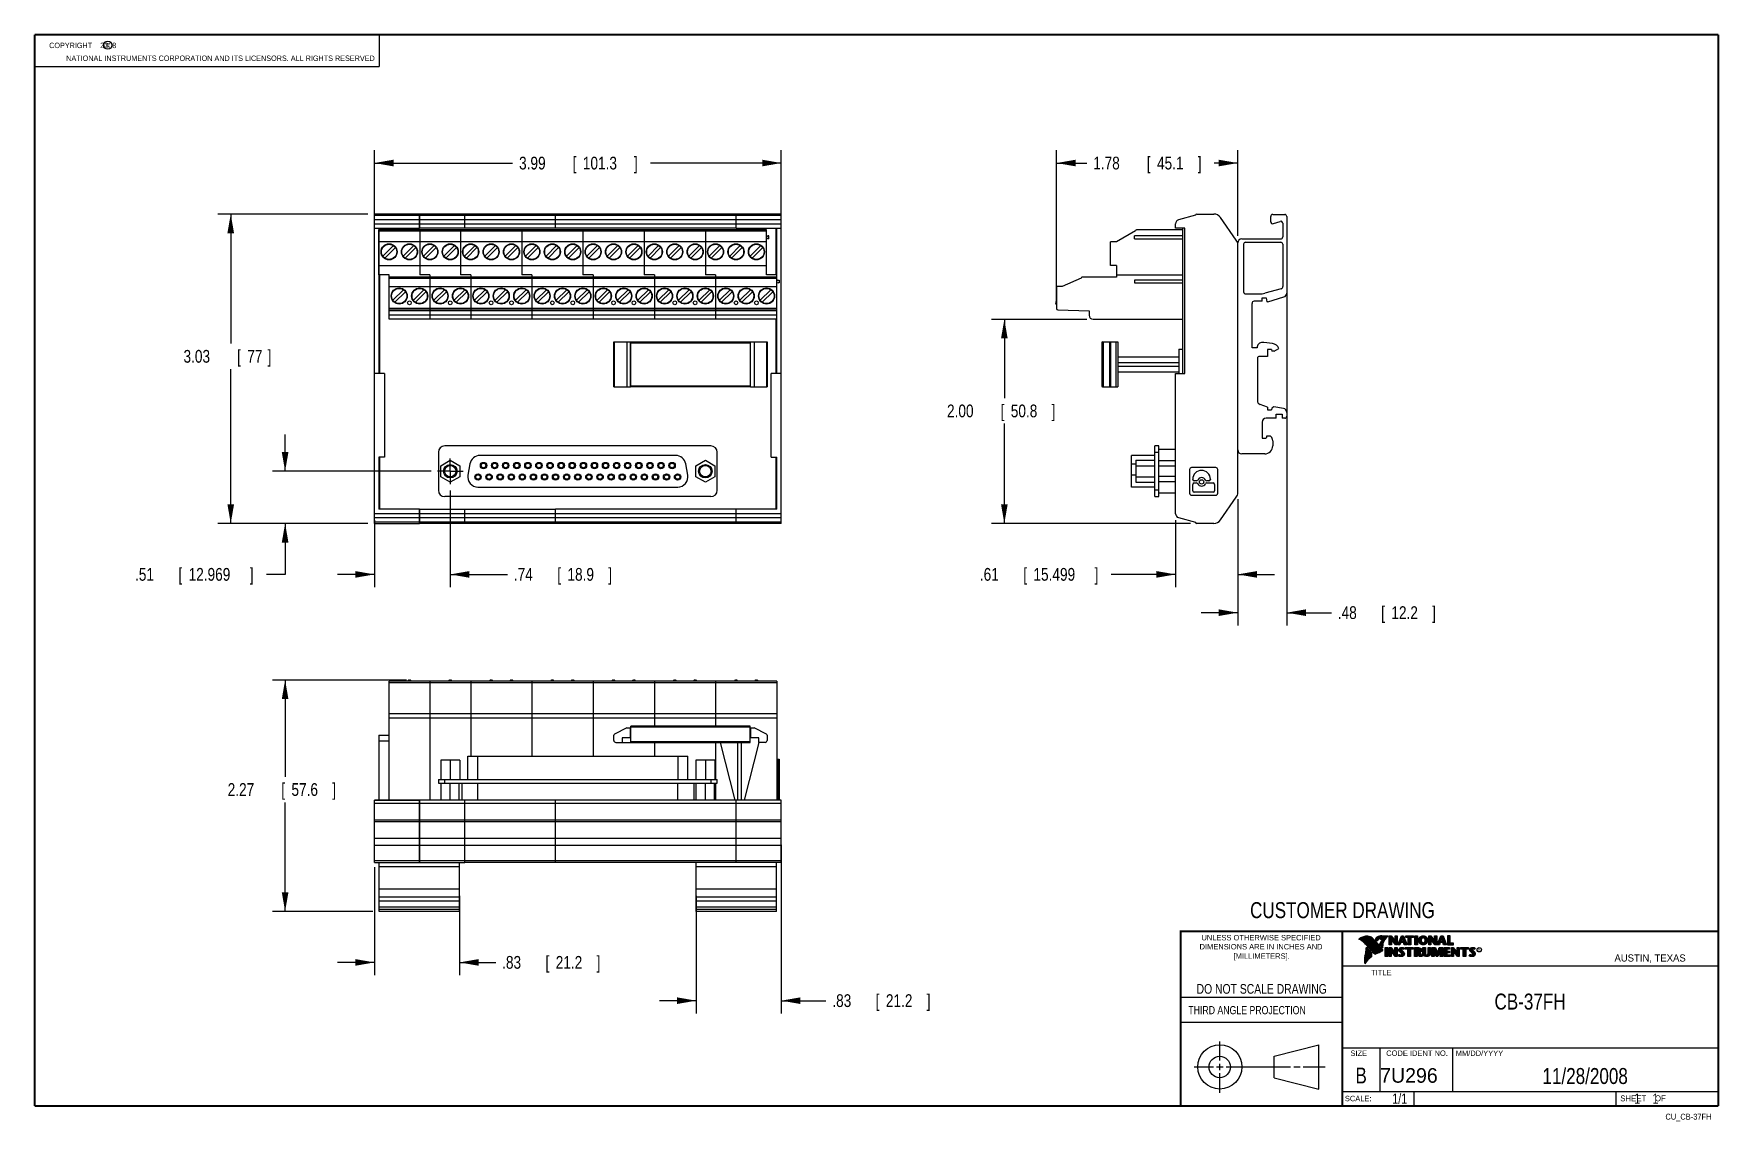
# Model space of a CAD drawing. Header units: inches. Extents: x 0.2 to 16.8, y 0.1 to 10.8.
import ezdxf
from ezdxf.enums import TextEntityAlignment as Align

# ---------------------------------------------------------------- set-up
doc = ezdxf.new("R2010")
doc.units = ezdxf.units.IN
doc.header["$LTSCALE"] = 0.935
doc.header["$MEASUREMENT"] = 0
doc.linetypes.add('CENTER', pattern=[0.6, 0.375, -0.075, 0.075, -0.075])
doc.layers.get('0').update_dxf_attribs({"linetype": 'CONTINUOUS'})
doc.layers.add('DEFAULT_1', color=7, linetype='CENTER')
doc.layers.add('DIMENSIONS', color=7, linetype='CONTINUOUS')
doc.styles.get("Standard").update_dxf_attribs({"font": 'txt', "width": 0.8})
doc.dimstyles.new('DIMSTYLE_1', dxfattribs={"dimtxt": 0.125, "dimasz": 0.1875, "dimexe": 0.18, "dimexo": 0.0625, "dimgap": 0.09, "dimtad": 0, "dimtih": 1, "dimtoh": 1, "dimdec": 3, "dimzin": 4, "dimdsep": 46, "dimtxsty": 'STANDARD', "dimblk": '_FILLED', "dimblk1": '_FILLED', "dimblk2": '_FILLED', "dimcen": 0.09, "dimadec": 0, "dimazin": 0, "dimtp": 0.01, "dimtm": 0.01, "dimtfac": 1, "dimtdec": 3, "dimtofl": 0, "dimtmove": 0, "dimatfit": 3, "dimldrblk": '_FILLED', "dimfxl": 1, "dimtolj": 1, "dimtzin": 4, "dimarcsym": 0})

msp = doc.modelspace()

# ---------------------------------------------------------------- texts
at = {"color": 2, "linetype": 'CONTINUOUS', "width": 0.8}
for s, height, p in [('c', 0.053, (0.946, 10.6363)), ('NATIONAL INSTRUMENTS CORPORATION AND ITS LICENSORS. ALL RIGHTS RESERVED', 0.053, (0.5583, 10.5016)), ('THIRD ANGLE PROJECTION', 0.08, (11.5564, 1.1584))]:
    msp.add_text(s, height=height, dxfattribs=at).set_placement(p)
at = {"color": 7, "linetype": 'CONTINUOUS', "width": 0.8}
for s, height, p in [('CUSTOMER DRAWING', 0.15625, (13.0668, 2.1001)), ('DO NOT SCALE DRAWING', 0.095, (12.2754, 1.3592)), ('B', 0.1562, (13.2497, 0.4798))]:
    msp.add_text(s, height=height, dxfattribs=at).set_placement(p, align=Align.CENTER)
at = {"color": 2, "linetype": 'CONTINUOUS'}
for s, p in [('DIMENSIONS ARE IN INCHES AND', (12.2688, 1.7933)), ('UNLESS OTHERWISE SPECIFIED', (12.2688, 1.8819)), ('[MILLIMETERS].', (12.2746, 1.7015))]:
    msp.add_text(s, height=0.053254, dxfattribs=at).set_placement(p, align=Align.CENTER)
for s, height, p in [('R', 0.0217, (14.3971, 1.7782)), ('AUSTIN, TEXAS', 0.069617, (15.7327, 1.6745)), ('TITLE', 0.05325, (13.3474, 1.5397)), ('SIZE', 0.05325, (13.1451, 0.7494)), ('MM/DD/YYYY', 0.05325, (14.1765, 0.7494)), ('SCALE:', 0.05325, (13.0904, 0.3053)), ('SHEET    OF', 0.057262, (15.7892, 0.3052))]:
    msp.add_text(s, height=height, dxfattribs=at).set_placement(p)
at = {"color": 2, "linetype": 'CONTINUOUS', "width": 0.95}
msp.add_text('CODE IDENT NO.', height=0.053254, dxfattribs=at).set_placement((13.7978, 0.7494), align=Align.CENTER)
at = {"color": 7, "linetype": 'CONTINUOUS'}
msp.add_text('7U296', height=0.14316, dxfattribs=at).set_placement((13.4363, 0.4866))
at = {"color": 7, "linetype": 'CONTINUOUS', "width": 0.8}
msp.add_text('1/1', height=0.1, dxfattribs=at).set_placement((13.7025, 0.2805), align=Align.RIGHT)
at = {"color": 2, "linetype": 'CONTINUOUS', "width": 0.8}
msp.add_text('CU_CB-37FH', height=0.05726, dxfattribs=at).set_placement((16.6837, 0.1254), align=Align.RIGHT)
at = {"color": 2, "linetype": 'CONTINUOUS', "insert": (0.3125, 10.6805), "char_height": 0.053, "width": 0.8904, "attachment_point": 1}
msp.add_mtext('    COPYRIGHT    2008', dxfattribs=at)
at = {"color": 7, "linetype": 'CONTINUOUS'}
for s, insert, char_height, width, attachment_point in [('CB-37FH\\P ', (14.9051, 1.3603), 0.15625, 0.875, 2), ('11/28/2008 ', (15.4455, 0.6307), 0.15625, 1.375, 2), ('    1    1', (15.8075, 0.3805), 0.1, 0.8, 1)]:
    msp.add_mtext(s, dxfattribs=dict(at, insert=insert, char_height=char_height, width=width, attachment_point=attachment_point))

# ---------------------------------------------------------------- blocks, each defined once
blk = doc.blocks.new('_FILLED')
at = {"color": 0, "linetype": 'BYBLOCK'}
blk.add_solid([(0, 0), (-1, 0.174), (-1, -0.174)], dxfattribs=at)
blk = doc.blocks.new('*D0')
at = {"layer": 'DIMENSIONS', "color": 2, "linetype": 'CONTINUOUS'}
for p, q in [((3.579, 8.926), (3.579, 9.626)), ((7.567, 8.926), (7.567, 9.626)), ((3.579, 9.501), (4.934, 9.501)), ((7.567, 9.501), (6.284, 9.501))]:
    blk.add_line(p, q, dxfattribs=at)
at = {"layer": 'DIMENSIONS', "color": 2, "linetype": 'CONTINUOUS', "xscale": 0.1875, "yscale": 0.1875, "zscale": 0.1875, "rotation": 180}
blk.add_blockref('_FILLED', (3.579, 9.501), dxfattribs=at)
at = {"layer": 'DIMENSIONS', "color": 2, "linetype": 'CONTINUOUS', "xscale": 0.1875, "yscale": 0.1875, "zscale": 0.1875}
blk.add_blockref('_FILLED', (7.567, 9.501), dxfattribs=at)
at = {"layer": 'DIMENSIONS', "color": 2, "linetype": 'CONTINUOUS', "width": 0.8}
for s, p in [('3.99', (4.997, 9.438)), ('[', (5.522, 9.438)), ('101.3', (5.622, 9.438)), (']', (6.122, 9.438))]:
    blk.add_text(s, height=0.125, dxfattribs=at).set_placement(p)
blk = doc.blocks.new('*D1')
at = {"layer": 'DIMENSIONS', "color": 2, "linetype": 'CONTINUOUS'}
for p, q in [((3.516, 9.001), (2.046, 9.001)), ((2.171, 9.001), (2.171, 7.732)), ((2.171, 5.969), (2.171, 7.482)), ((3.516, 5.969), (2.046, 5.969))]:
    blk.add_line(p, q, dxfattribs=at)
at = {"layer": 'DIMENSIONS', "color": 2, "linetype": 'CONTINUOUS', "xscale": 0.1875, "yscale": 0.1875, "zscale": 0.1875}
for p, rotation in [((2.171, 9.001), 90), ((2.171, 5.969), 270)]:
    blk.add_blockref('_FILLED', p, dxfattribs=dict(at, rotation=rotation))
at = {"layer": 'DIMENSIONS', "color": 2, "linetype": 'CONTINUOUS', "width": 0.8}
for s, p in [('3.03', (1.708, 7.544)), ('[', (2.233, 7.544)), ('77', (2.333, 7.544)), (']', (2.533, 7.544))]:
    blk.add_text(s, height=0.125, dxfattribs=at).set_placement(p)
blk = doc.blocks.new('*D2')
at = {"layer": 'DIMENSIONS', "color": 2, "linetype": 'CONTINUOUS'}
for p, q in [((12.521, 8.302), (12.521, 4.969)), ((12.041, 6.138), (12.041, 4.969)), ((12.041, 5.094), (11.681, 5.094)), ((12.521, 5.094), (12.959, 5.094))]:
    blk.add_line(p, q, dxfattribs=at)
at = {"layer": 'DIMENSIONS', "color": 2, "linetype": 'CONTINUOUS', "xscale": 0.1875, "yscale": 0.1875, "zscale": 0.1875}
blk.add_blockref('_FILLED', (12.041, 5.094), dxfattribs=at)
at = {"layer": 'DIMENSIONS', "color": 2, "linetype": 'CONTINUOUS', "xscale": 0.1875, "yscale": 0.1875, "zscale": 0.1875, "rotation": 180}
blk.add_blockref('_FILLED', (12.521, 5.094), dxfattribs=at)
at = {"layer": 'DIMENSIONS', "color": 2, "linetype": 'CONTINUOUS', "width": 0.8}
for s, p in [('.48', (13.021, 5.032)), ('[', (13.446, 5.032)), ('12.2', (13.546, 5.032)), (']', (13.946, 5.032))]:
    blk.add_text(s, height=0.125, dxfattribs=at).set_placement(p)
blk = doc.blocks.new('*D3')
at = {"layer": 'DIMENSIONS', "color": 2, "linetype": 'CONTINUOUS'}
for p, q in [((10.265, 8.137), (10.265, 9.626)), ((12.041, 8.786), (12.041, 9.626)), ((10.265, 9.501), (10.561, 9.501)), ((12.041, 9.501), (11.811, 9.501))]:
    blk.add_line(p, q, dxfattribs=at)
at = {"layer": 'DIMENSIONS', "color": 2, "linetype": 'CONTINUOUS', "xscale": 0.1875, "yscale": 0.1875, "zscale": 0.1875, "rotation": 180}
blk.add_blockref('_FILLED', (10.265, 9.501), dxfattribs=at)
at = {"layer": 'DIMENSIONS', "color": 2, "linetype": 'CONTINUOUS', "xscale": 0.1875, "yscale": 0.1875, "zscale": 0.1875}
blk.add_blockref('_FILLED', (12.041, 9.501), dxfattribs=at)
at = {"layer": 'DIMENSIONS', "color": 2, "linetype": 'CONTINUOUS', "width": 0.8}
for s, p in [('1.78', (10.624, 9.438)), ('[', (11.149, 9.438)), ('45.1', (11.249, 9.438)), (']', (11.649, 9.438))]:
    blk.add_text(s, height=0.125, dxfattribs=at).set_placement(p)
blk = doc.blocks.new('*D4')
at = {"layer": 'DIMENSIONS', "color": 2, "linetype": 'CONTINUOUS'}
for p, q in [((12.041, 6.207), (12.041, 5.344)), ((11.431, 6.002), (11.431, 5.344)), ((11.431, 5.469), (10.8, 5.469)), ((12.041, 5.469), (12.401, 5.469))]:
    blk.add_line(p, q, dxfattribs=at)
at = {"layer": 'DIMENSIONS', "color": 2, "linetype": 'CONTINUOUS', "xscale": 0.1875, "yscale": 0.1875, "zscale": 0.1875}
blk.add_blockref('_FILLED', (11.431, 5.469), dxfattribs=at)
at = {"layer": 'DIMENSIONS', "color": 2, "linetype": 'CONTINUOUS', "xscale": 0.1875, "yscale": 0.1875, "zscale": 0.1875, "rotation": 180}
blk.add_blockref('_FILLED', (12.041, 5.469), dxfattribs=at)
at = {"layer": 'DIMENSIONS', "color": 2, "linetype": 'CONTINUOUS', "width": 0.8}
for s, p in [('.61', (9.513, 5.407)), ('[', (9.938, 5.407)), ('15.499', (10.038, 5.407)), (']', (10.638, 5.407))]:
    blk.add_text(s, height=0.125, dxfattribs=at).set_placement(p)
blk = doc.blocks.new('*D5')
at = {"layer": 'DIMENSIONS', "color": 2, "linetype": 'CONTINUOUS'}
for p, q in [((3.895, 4.434), (2.579, 4.434)), ((2.704, 4.434), (2.704, 3.485)), ((2.704, 2.166), (2.704, 3.235)), ((3.563, 2.166), (2.579, 2.166))]:
    blk.add_line(p, q, dxfattribs=at)
at = {"layer": 'DIMENSIONS', "color": 2, "linetype": 'CONTINUOUS', "xscale": 0.1875, "yscale": 0.1875, "zscale": 0.1875}
for p, rotation in [((2.704, 4.434), 90), ((2.704, 2.166), 270)]:
    blk.add_blockref('_FILLED', p, dxfattribs=dict(at, rotation=rotation))
at = {"layer": 'DIMENSIONS', "color": 2, "linetype": 'CONTINUOUS', "width": 0.8}
for s, p in [('2.27', (2.141, 3.298)), ('[', (2.666, 3.298)), ('57.6', (2.766, 3.298)), (']', (3.166, 3.298))]:
    blk.add_text(s, height=0.125, dxfattribs=at).set_placement(p)
blk = doc.blocks.new('*D6')
at = {"layer": 'DIMENSIONS', "color": 2, "linetype": 'CONTINUOUS'}
for p, q in [((2.704, 6.48), (2.704, 6.84)), ((4.135, 6.48), (2.579, 6.48)), ((3.516, 5.969), (2.579, 5.969)), ((2.704, 5.969), (2.704, 5.469)), ((2.704, 5.469), (2.521, 5.469))]:
    blk.add_line(p, q, dxfattribs=at)
at = {"layer": 'DIMENSIONS', "color": 2, "linetype": 'CONTINUOUS', "xscale": 0.1875, "yscale": 0.1875, "zscale": 0.1875}
for p, rotation in [((2.704, 6.48), 270), ((2.704, 5.969), 90)]:
    blk.add_blockref('_FILLED', p, dxfattribs=dict(at, rotation=rotation))
at = {"layer": 'DIMENSIONS', "color": 2, "linetype": 'CONTINUOUS', "width": 0.8}
for s, p in [('.51', (1.233, 5.407)), ('[', (1.658, 5.407)), ('12.969', (1.758, 5.407)), (']', (2.358, 5.407))]:
    blk.add_text(s, height=0.125, dxfattribs=at).set_placement(p)
blk = doc.blocks.new('*D7')
at = {"layer": 'DIMENSIONS', "color": 2, "linetype": 'CONTINUOUS'}
for p, q in [((4.323, 6.292), (4.323, 5.344)), ((3.579, 6.002), (3.579, 5.344)), ((3.579, 5.469), (3.219, 5.469)), ((4.323, 5.469), (4.884, 5.469))]:
    blk.add_line(p, q, dxfattribs=at)
at = {"layer": 'DIMENSIONS', "color": 2, "linetype": 'CONTINUOUS', "xscale": 0.1875, "yscale": 0.1875, "zscale": 0.1875}
blk.add_blockref('_FILLED', (3.579, 5.469), dxfattribs=at)
at = {"layer": 'DIMENSIONS', "color": 2, "linetype": 'CONTINUOUS', "xscale": 0.1875, "yscale": 0.1875, "zscale": 0.1875, "rotation": 180}
blk.add_blockref('_FILLED', (4.323, 5.469), dxfattribs=at)
at = {"layer": 'DIMENSIONS', "color": 2, "linetype": 'CONTINUOUS', "width": 0.8}
for s, p in [('.74', (4.946, 5.407)), ('[', (5.371, 5.407)), ('18.9', (5.471, 5.407)), (']', (5.871, 5.407))]:
    blk.add_text(s, height=0.125, dxfattribs=at).set_placement(p)
blk = doc.blocks.new('*D8')
at = {"layer": 'DIMENSIONS', "color": 2, "linetype": 'CONTINUOUS'}
for p, q in [((10.561, 7.969), (9.628, 7.969)), ((9.753, 7.969), (9.753, 7.197)), ((9.753, 5.969), (9.753, 6.947)), ((11.577, 5.969), (9.628, 5.969))]:
    blk.add_line(p, q, dxfattribs=at)
at = {"layer": 'DIMENSIONS', "color": 2, "linetype": 'CONTINUOUS', "xscale": 0.1875, "yscale": 0.1875, "zscale": 0.1875}
for p, rotation in [((9.753, 7.969), 90), ((9.753, 5.969), 270)]:
    blk.add_blockref('_FILLED', p, dxfattribs=dict(at, rotation=rotation))
at = {"layer": 'DIMENSIONS', "color": 2, "linetype": 'CONTINUOUS', "width": 0.8}
for s, p in [('2.00', (9.191, 7.009)), ('[', (9.716, 7.009)), ('50.8', (9.816, 7.009)), (']', (10.216, 7.009))]:
    blk.add_text(s, height=0.125, dxfattribs=at).set_placement(p)
blk = doc.blocks.new('*D9')
at = {"layer": 'DIMENSIONS', "color": 2, "linetype": 'CONTINUOUS'}
for p, q in [((3.579, 2.598), (3.579, 1.541)), ((4.413, 2.32), (4.413, 1.541)), ((3.579, 1.666), (3.219, 1.666)), ((4.413, 1.666), (4.768, 1.666))]:
    blk.add_line(p, q, dxfattribs=at)
at = {"layer": 'DIMENSIONS', "color": 2, "linetype": 'CONTINUOUS', "xscale": 0.1875, "yscale": 0.1875, "zscale": 0.1875}
blk.add_blockref('_FILLED', (3.579, 1.666), dxfattribs=at)
at = {"layer": 'DIMENSIONS', "color": 2, "linetype": 'CONTINUOUS', "xscale": 0.1875, "yscale": 0.1875, "zscale": 0.1875, "rotation": 180}
blk.add_blockref('_FILLED', (4.413, 1.666), dxfattribs=at)
at = {"layer": 'DIMENSIONS', "color": 2, "linetype": 'CONTINUOUS', "width": 0.8}
for s, p in [('.83', (4.831, 1.604)), ('[', (5.256, 1.604)), ('21.2', (5.356, 1.604)), (']', (5.756, 1.604))]:
    blk.add_text(s, height=0.125, dxfattribs=at).set_placement(p)
blk = doc.blocks.new('*D10')
at = {"layer": 'DIMENSIONS', "color": 2, "linetype": 'CONTINUOUS'}
for p, q in [((7.567, 2.818), (7.567, 1.166)), ((6.732, 2.32), (6.732, 1.166)), ((6.732, 1.291), (6.372, 1.291)), ((7.567, 1.291), (8.004, 1.291))]:
    blk.add_line(p, q, dxfattribs=at)
at = {"layer": 'DIMENSIONS', "color": 2, "linetype": 'CONTINUOUS', "xscale": 0.1875, "yscale": 0.1875, "zscale": 0.1875}
blk.add_blockref('_FILLED', (6.732, 1.291), dxfattribs=at)
at = {"layer": 'DIMENSIONS', "color": 2, "linetype": 'CONTINUOUS', "xscale": 0.1875, "yscale": 0.1875, "zscale": 0.1875, "rotation": 180}
blk.add_blockref('_FILLED', (7.567, 1.291), dxfattribs=at)
at = {"layer": 'DIMENSIONS', "color": 2, "linetype": 'CONTINUOUS', "width": 0.8}
for s, p in [('.83', (8.067, 1.229)), ('[', (8.492, 1.229)), ('21.2', (8.592, 1.229)), (']', (8.992, 1.229))]:
    blk.add_text(s, height=0.125, dxfattribs=at).set_placement(p)

# ---------------------------------------------------------------- dimensions: what is measured, and where the dimension line sits
at = {"layer": 'DIMENSIONS', "color": 2, "linetype": 'CONTINUOUS'}
for base, p1, p2, picture, middle in [((7.5668, 9.5009), (3.5786, 8.9256), (7.5668, 8.9256), '*D0', (5.6094, 9.5009)), ((12.5211, 5.0944), (12.0408, 6.1378), (12.5211, 8.3022), '*D2', (13.5336, 5.0944)), ((7.5668, 1.2914), (6.7322, 2.3204), (7.5668, 2.8182), '*D10', (8.5793, 1.2914))]:
    dim = msp.add_linear_dim(base=base, p1=p1, p2=p2, dimstyle='DIMSTYLE_1', dxfattribs=at)
    dim.commit()
    dim.dimension.update_dxf_attribs({"geometry": picture, "text_midpoint": middle, "dimtype": 160})
for base, p1, p2, angle, picture, middle in [((10.2652, 9.5009), (12.0408, 8.7861), (10.2652, 8.1371), 180, '*D3', (11.1865, 9.5009)), ((2.170611, 5.969409), (3.51615, 9.000905), (3.51615, 5.969409), 270, '*D1', (2.170611, 7.606593)), ((9.7534, 5.9694), (10.5609, 7.9694), (11.5767, 5.9694), 270, '*D8', (9.7534, 7.0717)), ((2.7036, 5.9694), (4.1351, 6.48), (3.5161, 5.9694), 270, '*D6', (1.8456, 5.4694)), ((3.5786, 5.4694), (4.3227, 6.2924), (3.5786, 6.0017), 180, '*D7', (5.4586, 5.4694)), ((11.4306, 5.4694), (12.0408, 6.2073), (11.4306, 6.0017), 180, '*D4', (10.1254, 5.4694)), ((2.7036, 2.1664), (3.895, 4.4341), (3.5634, 2.1664), 270, '*D5', (2.7036, 3.3602)), ((3.5786, 1.6664), (4.4133, 2.3204), (3.5786, 2.5984), 180, '*D9', (5.3432, 1.6664))]:
    dim = msp.add_linear_dim(base=base, p1=p1, p2=p2, angle=angle, dimstyle='DIMSTYLE_1', dxfattribs=at)
    dim.commit()
    dim.dimension.update_dxf_attribs({"geometry": picture, "text_midpoint": middle, "dimtype": 160})

# ---------------------------------------------------------------- linework, layer by layer
at = {"color": 2, "linetype": 'CONTINUOUS'}
for p, q in [((0.25, 10.7586), (3.625, 10.7586)), ((0.25, 10.7586), (0.25, 10.4456)), ((3.625, 10.7586), (3.625, 10.4456)), ((0.25, 10.4456), (3.625, 10.4456)), ((13.0652, 1.9695), (16.745, 1.9695)), ((13.0652, 1.9695), (13.0652, 0.2605)), ((13.2311, 1.8934), (13.2311, 1.8949)), ((13.2347, 1.8921), (13.2347, 1.8972)), ((13.2382, 1.8907), (13.2382, 1.8994)), ((13.2418, 1.8892), (13.2418, 1.9015)), ((13.2453, 1.8876), (13.2453, 1.9035)), ((13.2489, 1.8858), (13.2489, 1.9054)), ((13.2524, 1.8839), (13.2524, 1.9069)), ((13.256, 1.8818), (13.256, 1.9084)), ((13.2596, 1.8796), (13.2596, 1.9098)), ((13.2631, 1.8772), (13.2631, 1.9111)), ((13.2667, 1.8747), (13.2667, 1.9124)), ((13.2702, 1.872), (13.2702, 1.9135)), ((13.2738, 1.869), (13.2738, 1.9146)), ((13.2773, 1.8658), (13.2773, 1.9155)), ((13.2809, 1.8624), (13.2809, 1.9164)), ((13.2844, 1.8587), (13.2844, 1.9173)), ((13.288, 1.8549), (13.288, 1.9181)), ((13.2915, 1.851), (13.2915, 1.9188)), ((13.2951, 1.8471), (13.2951, 1.9194)), ((13.2987, 1.8431), (13.2987, 1.9198)), ((13.3022, 1.8391), (13.3022, 1.92)), ((13.3058, 1.8351), (13.3058, 1.9201)), ((13.3093, 1.8311), (13.3093, 1.9201)), ((13.3129, 1.827), (13.3129, 1.9199)), ((13.3164, 1.8229), (13.3164, 1.9196)), ((13.32, 1.8188), (13.32, 1.9192)), ((13.3235, 1.8146), (13.3235, 1.9186)), ((13.3271, 1.8104), (13.3271, 1.9179)), ((13.3306, 1.8062), (13.3306, 1.9172)), ((13.3342, 1.802), (13.3342, 1.9163)), ((13.3378, 1.7978), (13.3378, 1.9151)), ((13.3413, 1.7937), (13.3413, 1.9138)), ((13.3449, 1.7897), (13.3449, 1.9122)), ((13.3484, 1.7856), (13.3484, 1.9103)), ((13.352, 1.7817), (13.352, 1.9081)), ((13.3555, 1.7778), (13.3555, 1.9055)), ((13.3591, 1.7739), (13.3591, 1.9026)), ((13.3626, 1.7701), (13.3626, 1.8991)), ((13.3662, 1.7663), (13.3662, 1.8952)), ((13.3697, 1.7625), (13.3697, 1.8915)), ((13.3733, 1.7588), (13.3733, 1.8878)), ((13.3769, 1.7556), (13.3769, 1.8841)), ((13.3804, 1.7529), (13.3804, 1.8803)), ((13.384, 1.7512), (13.384, 1.8766)), ((13.3875, 1.7509), (13.3875, 1.8728)), ((13.4022, 1.878), (13.3901, 1.8922)), ((13.3911, 1.7518), (13.3911, 1.8691)), ((13.4029, 1.881), (13.3927, 1.893)), ((13.3946, 1.8908), (13.3946, 1.8999)), ((13.3946, 1.7533), (13.3946, 1.8653)), ((13.3982, 1.8866), (13.3982, 1.9062)), ((13.3982, 1.7548), (13.3982, 1.8615)), ((13.4017, 1.8824), (13.4017, 1.9101)), ((13.4017, 1.7563), (13.4017, 1.8574)), ((13.4053, 1.8823), (13.4053, 1.9129)), ((13.4053, 1.7578), (13.4053, 1.8531)), ((13.4088, 1.8844), (13.4088, 1.915)), ((13.4088, 1.7593), (13.4088, 1.8488)), ((13.4124, 1.887), (13.4124, 1.9167)), ((13.4124, 1.7609), (13.4124, 1.8445)), ((13.4159, 1.89), (13.4159, 1.9182)), ((13.4159, 1.7625), (13.4159, 1.8402)), ((13.4195, 1.8937), (13.4195, 1.9193)), ((13.4195, 1.7641), (13.4195, 1.8359)), ((13.4231, 1.8964), (13.4231, 1.9203)), ((13.4231, 1.7657), (13.4231, 1.8316)), ((13.4266, 1.8982), (13.4266, 1.9209)), ((13.4266, 1.7674), (13.4266, 1.8273)), ((13.4302, 1.8995), (13.4302, 1.9214)), ((13.4302, 1.7691), (13.4302, 1.823)), ((13.4414, 1.8328), (13.4319, 1.8437)), ((13.4337, 1.8997), (13.4337, 1.922)), ((13.4337, 1.7708), (13.4337, 1.8187)), ((13.4433, 1.8344), (13.4349, 1.844)), ((13.4373, 1.8991), (13.4373, 1.9224)), ((13.4373, 1.8413), (13.4373, 1.8491)), ((13.4408, 1.898), (13.4408, 1.9228)), ((13.4408, 1.8372), (13.4408, 1.8572)), ((13.4444, 1.8972), (13.4444, 1.9231)), ((13.4444, 1.8331), (13.4444, 1.8665)), ((13.4479, 1.8969), (13.4479, 1.9234)), ((13.4479, 1.8288), (13.4479, 1.873)), ((13.4515, 1.8966), (13.4515, 1.9236)), ((13.4515, 1.8247), (13.4515, 1.8764)), ((13.4529, 1.9261), (13.5132, 1.9271)), ((13.453, 1.9236), (13.5067, 1.9245)), ((13.455, 1.8965), (13.455, 1.9237)), ((13.455, 1.8207), (13.455, 1.878)), ((13.4586, 1.8964), (13.4586, 1.9237)), ((13.4586, 1.8303), (13.4586, 1.879)), ((13.4622, 1.8957), (13.4622, 1.9238)), ((13.4622, 1.8535), (13.4622, 1.8795)), ((13.4657, 1.8935), (13.4657, 1.9238)), ((13.4657, 1.8636), (13.4657, 1.8798)), ((13.4693, 1.872), (13.4693, 1.9239)), ((13.4728, 1.8794), (13.4728, 1.9239)), ((13.4764, 1.8859), (13.4764, 1.924)), ((13.4799, 1.8919), (13.4799, 1.924)), ((13.4835, 1.8973), (13.4835, 1.9241)), ((13.487, 1.9023), (13.487, 1.9242)), ((13.4906, 1.9069), (13.4906, 1.9242)), ((13.4941, 1.9112), (13.4941, 1.9243)), ((13.4977, 1.9153), (13.4977, 1.9243)), ((13.5013, 1.9191), (13.5013, 1.9244)), ((13.5261, 1.9263), (13.5451, 1.9263)), ((13.5261, 1.839), (13.5261, 1.9263)), ((13.5466, 1.839), (13.5261, 1.839)), ((13.5286, 1.9237), (13.5439, 1.9237)), ((13.5286, 1.8415), (13.5286, 1.9237)), ((13.5441, 1.8415), (13.5286, 1.8415)), ((13.5332, 1.8415), (13.5332, 1.9237)), ((13.5367, 1.8415), (13.5367, 1.9237)), ((13.5402, 1.8415), (13.5402, 1.9237)), ((13.5441, 1.8976), (13.5437, 1.9237)), ((13.5439, 1.9237), (13.5854, 1.869)), ((13.5873, 1.8415), (13.5441, 1.8976)), ((13.5441, 1.8976), (13.5441, 1.8415)), ((13.5451, 1.9263), (13.5829, 1.8765)), ((13.586, 1.839), (13.5466, 1.8902)), ((13.5466, 1.8902), (13.5466, 1.839)), ((13.5471, 1.8936), (13.5471, 1.9194)), ((13.5506, 1.8891), (13.5506, 1.9149)), ((13.5541, 1.8846), (13.5541, 1.9103)), ((13.5576, 1.8801), (13.5576, 1.9057)), ((13.561, 1.8756), (13.561, 1.9011)), ((13.5645, 1.8711), (13.5645, 1.8965)), ((13.568, 1.8665), (13.568, 1.8919)), ((13.5715, 1.862), (13.5715, 1.8874)), ((13.575, 1.8575), (13.575, 1.8828)), ((13.5784, 1.853), (13.5784, 1.8782)), ((13.5819, 1.8485), (13.5819, 1.8736)), ((13.5829, 1.9263), (13.6036, 1.9263)), ((13.5829, 1.8765), (13.5829, 1.9263)), ((13.5854, 1.9237), (13.6011, 1.9237)), ((13.5854, 1.869), (13.5854, 1.9237)), ((13.5854, 1.844), (13.5854, 1.869)), ((13.6036, 1.839), (13.586, 1.839)), ((13.6011, 1.8415), (13.5873, 1.8415)), ((13.5889, 1.8415), (13.5889, 1.9237)), ((13.5923, 1.8415), (13.5923, 1.9237)), ((13.5958, 1.8415), (13.5958, 1.9237)), ((13.5993, 1.8415), (13.5993, 1.9237)), ((13.6011, 1.9237), (13.6011, 1.8415)), ((13.6036, 1.9263), (13.6036, 1.839)), ((13.6088, 1.839), (13.6444, 1.9262)), ((13.6294, 1.839), (13.6088, 1.839)), ((13.6125, 1.8415), (13.6461, 1.9237)), ((13.6277, 1.8415), (13.6125, 1.8415)), ((13.6167, 1.8415), (13.6167, 1.8516)), ((13.6201, 1.8415), (13.6201, 1.8601)), ((13.6236, 1.8415), (13.6236, 1.8686)), ((13.6271, 1.8415), (13.6271, 1.8771)), ((13.6361, 1.8623), (13.6277, 1.8415)), ((13.6378, 1.8598), (13.6294, 1.839)), ((13.6306, 1.8486), (13.6306, 1.8857)), ((13.634, 1.8573), (13.634, 1.8942)), ((13.6665, 1.8623), (13.6361, 1.8623)), ((13.6375, 1.8623), (13.6375, 1.9027)), ((13.6647, 1.8598), (13.6378, 1.8598)), ((13.6388, 1.8711), (13.65, 1.9073)), ((13.6639, 1.8711), (13.6388, 1.8711)), ((13.641, 1.8781), (13.641, 1.9112)), ((13.641, 1.8623), (13.641, 1.8711)), ((13.6423, 1.8736), (13.6519, 1.9048)), ((13.6606, 1.8736), (13.6423, 1.8736)), ((13.6444, 1.9262), (13.6664, 1.9262)), ((13.6445, 1.8893), (13.6445, 1.9197)), ((13.6445, 1.8623), (13.6445, 1.8711)), ((13.6461, 1.9237), (13.6647, 1.9237)), ((13.6479, 1.9006), (13.6479, 1.9237)), ((13.6479, 1.8623), (13.6479, 1.8711)), ((13.65, 1.9073), (13.6541, 1.9073)), ((13.6514, 1.9073), (13.6514, 1.9237)), ((13.6514, 1.8623), (13.6514, 1.8711)), ((13.6519, 1.9048), (13.6521, 1.9048)), ((13.6521, 1.9048), (13.6606, 1.8736)), ((13.6541, 1.9073), (13.6639, 1.8711)), ((13.6549, 1.9043), (13.6549, 1.9237)), ((13.6549, 1.8623), (13.6549, 1.8711)), ((13.6584, 1.8915), (13.6584, 1.9237)), ((13.6584, 1.8623), (13.6584, 1.8711)), ((13.6618, 1.8787), (13.6618, 1.9237)), ((13.6618, 1.8623), (13.6618, 1.8711)), ((13.6647, 1.9237), (13.6959, 1.8415)), ((13.6717, 1.839), (13.6647, 1.8598)), ((13.6653, 1.8623), (13.6653, 1.922)), ((13.6664, 1.9262), (13.6995, 1.839)), ((13.6735, 1.8415), (13.6665, 1.8623)), ((13.6688, 1.8555), (13.6688, 1.9128)), ((13.6995, 1.839), (13.6717, 1.839)), ((13.6723, 1.8452), (13.6723, 1.9037)), ((13.6959, 1.8415), (13.6735, 1.8415)), ((13.6757, 1.8415), (13.6757, 1.8945)), ((13.6792, 1.8415), (13.6792, 1.8854)), ((13.6827, 1.8415), (13.6827, 1.8762)), ((13.6862, 1.8415), (13.6862, 1.8671)), ((13.6866, 1.9262), (13.7634, 1.9262)), ((13.6866, 1.9099), (13.6866, 1.9262)), ((13.7118, 1.9099), (13.6866, 1.9099)), ((13.6891, 1.9237), (13.7609, 1.9237)), ((13.6891, 1.9125), (13.6891, 1.9237)), ((13.7143, 1.9125), (13.6891, 1.9125)), ((13.6896, 1.8415), (13.6896, 1.8579)), ((13.6931, 1.9125), (13.6931, 1.9237)), ((13.6931, 1.8415), (13.6931, 1.8488)), ((13.6966, 1.9125), (13.6966, 1.9237)), ((13.7001, 1.9125), (13.7001, 1.9237)), ((13.7035, 1.9125), (13.7035, 1.9237)), ((13.707, 1.9125), (13.707, 1.9237)), ((13.7105, 1.9125), (13.7105, 1.9237)), ((13.7118, 1.839), (13.7118, 1.9099)), ((13.7382, 1.839), (13.7118, 1.839)), ((13.7143, 1.9125), (13.714, 1.9237)), ((13.7143, 1.8415), (13.7143, 1.9125)), ((13.7357, 1.8415), (13.7143, 1.8415)), ((13.7174, 1.8415), (13.7174, 1.9237)), ((13.7209, 1.8415), (13.7209, 1.9237)), ((13.7244, 1.8415), (13.7244, 1.9237)), ((13.7279, 1.8415), (13.7279, 1.9237)), ((13.7313, 1.8415), (13.7313, 1.9237)), ((13.7357, 1.9125), (13.7348, 1.9237)), ((13.7609, 1.9125), (13.7357, 1.9125)), ((13.7357, 1.9125), (13.7357, 1.8415)), ((13.7634, 1.9099), (13.7382, 1.9099)), ((13.7382, 1.9099), (13.7382, 1.839)), ((13.7383, 1.9125), (13.7383, 1.9237)), ((13.7418, 1.9125), (13.7418, 1.9237)), ((13.7452, 1.9125), (13.7452, 1.9237)), ((13.7487, 1.9125), (13.7487, 1.9237)), ((13.7522, 1.9125), (13.7522, 1.9237)), ((13.7557, 1.9125), (13.7557, 1.9237)), ((13.7591, 1.9125), (13.7591, 1.9237)), ((13.7609, 1.9237), (13.7609, 1.9125)), ((13.7634, 1.9262), (13.7634, 1.9099)), ((13.7768, 1.9262), (13.8031, 1.9262)), ((13.7768, 1.839), (13.7768, 1.9262)), ((13.8031, 1.839), (13.7768, 1.839)), ((13.7794, 1.9237), (13.8006, 1.9237)), ((13.7794, 1.8415), (13.7794, 1.9237)), ((13.8006, 1.8415), (13.7794, 1.8415)), ((13.7835, 1.8415), (13.7835, 1.9237)), ((13.787, 1.8415), (13.787, 1.9237)), ((13.7904, 1.8415), (13.7904, 1.9237)), ((13.7939, 1.8415), (13.7939, 1.9237)), ((13.7974, 1.8415), (13.7974, 1.9237)), ((13.8006, 1.9237), (13.8006, 1.8415)), ((13.8031, 1.9262), (13.8031, 1.839)), ((13.8154, 1.8853), (13.8155, 1.8871)), ((13.8154, 1.8834), (13.8154, 1.8853)), ((13.8154, 1.8816), (13.8154, 1.8834)), ((13.8155, 1.8797), (13.8154, 1.8816)), ((13.8155, 1.8871), (13.8157, 1.8889)), ((13.8157, 1.8779), (13.8155, 1.8797)), ((13.8157, 1.8889), (13.8159, 1.8907)), ((13.8159, 1.876), (13.8157, 1.8779)), ((13.8159, 1.8907), (13.8161, 1.8924)), ((13.8162, 1.8742), (13.8159, 1.876)), ((13.8161, 1.8924), (13.8165, 1.8941)), ((13.8166, 1.8724), (13.8162, 1.8742)), ((13.8165, 1.8941), (13.8169, 1.8958)), ((13.817, 1.8706), (13.8166, 1.8724)), ((13.8169, 1.8958), (13.8174, 1.8975)), ((13.8174, 1.8689), (13.817, 1.8706)), ((13.8174, 1.8975), (13.8179, 1.8991)), ((13.8179, 1.8672), (13.8174, 1.8689)), ((13.8179, 1.8991), (13.8185, 1.9006)), ((13.8179, 1.8852), (13.818, 1.8869)), ((13.8179, 1.8834), (13.8179, 1.8852)), ((13.818, 1.8817), (13.8179, 1.8834)), ((13.8185, 1.8655), (13.8179, 1.8672)), ((13.818, 1.8869), (13.8182, 1.8886)), ((13.8181, 1.8799), (13.818, 1.8817)), ((13.8182, 1.8781), (13.8181, 1.8799)), ((13.8182, 1.8886), (13.8184, 1.8903)), ((13.8184, 1.8764), (13.8182, 1.8781)), ((13.8184, 1.8903), (13.8186, 1.892)), ((13.8187, 1.8746), (13.8184, 1.8764)), ((13.8185, 1.9006), (13.8191, 1.9021)), ((13.8191, 1.8639), (13.8185, 1.8655)), ((13.8186, 1.892), (13.819, 1.8936)), ((13.8191, 1.8729), (13.8187, 1.8746)), ((13.819, 1.8936), (13.8193, 1.8952)), ((13.8191, 1.9021), (13.8198, 1.9036)), ((13.8194, 1.8712), (13.8191, 1.8729)), ((13.8198, 1.8623), (13.8191, 1.8639)), ((13.8193, 1.8952), (13.8198, 1.8967)), ((13.8199, 1.8696), (13.8194, 1.8712)), ((13.8198, 1.9036), (13.8206, 1.9051)), ((13.8198, 1.8967), (13.8203, 1.8982)), ((13.8205, 1.8607), (13.8198, 1.8623)), ((13.8204, 1.8679), (13.8199, 1.8696)), ((13.8203, 1.8982), (13.8208, 1.8997)), ((13.8209, 1.8664), (13.8204, 1.8679)), ((13.8213, 1.8592), (13.8205, 1.8607)), ((13.8206, 1.9051), (13.8214, 1.9065)), ((13.8208, 1.8997), (13.8214, 1.9011)), ((13.8209, 1.8664), (13.8208, 1.8997)), ((13.8215, 1.8648), (13.8209, 1.8664)), ((13.8221, 1.8578), (13.8213, 1.8592)), ((13.8214, 1.9065), (13.8223, 1.9079)), ((13.8214, 1.9011), (13.8221, 1.9025)), ((13.8221, 1.8633), (13.8215, 1.8648)), ((13.8221, 1.9025), (13.8228, 1.9038)), ((13.8228, 1.8619), (13.8221, 1.8633)), ((13.823, 1.8563), (13.8221, 1.8578)), ((13.8223, 1.9079), (13.8232, 1.9092)), ((13.8228, 1.9038), (13.8236, 1.9052)), ((13.8235, 1.8604), (13.8228, 1.8619)), ((13.8239, 1.855), (13.823, 1.8563)), ((13.8232, 1.9092), (13.8243, 1.9106)), ((13.8243, 1.8591), (13.8235, 1.8604)), ((13.8236, 1.9052), (13.8244, 1.9065)), ((13.8249, 1.8536), (13.8239, 1.855)), ((13.8243, 1.9106), (13.8253, 1.9119)), ((13.8243, 1.8591), (13.8244, 1.9065)), ((13.8251, 1.8577), (13.8243, 1.8591)), ((13.8244, 1.9065), (13.8253, 1.9077)), ((13.826, 1.8523), (13.8249, 1.8536)), ((13.826, 1.8564), (13.8251, 1.8577)), ((13.8253, 1.9119), (13.8265, 1.9132)), ((13.8253, 1.9077), (13.8262, 1.909)), ((13.8269, 1.8552), (13.826, 1.8564)), ((13.8271, 1.8511), (13.826, 1.8523)), ((13.8262, 1.909), (13.8273, 1.9102)), ((13.8265, 1.9132), (13.8276, 1.9144)), ((13.8279, 1.854), (13.8269, 1.8552)), ((13.8282, 1.8499), (13.8271, 1.8511)), ((13.8273, 1.9102), (13.8283, 1.9114)), ((13.8276, 1.9144), (13.8288, 1.9156)), ((13.8279, 1.854), (13.8283, 1.9114)), ((13.8289, 1.8528), (13.8279, 1.854)), ((13.8294, 1.8487), (13.8282, 1.8499)), ((13.8283, 1.9114), (13.8294, 1.9126)), ((13.8288, 1.9156), (13.8301, 1.9167)), ((13.83, 1.8517), (13.8289, 1.8528)), ((13.8294, 1.9126), (13.8306, 1.9137)), ((13.8306, 1.8476), (13.8294, 1.8487)), ((13.8311, 1.8506), (13.83, 1.8517)), ((13.8301, 1.9167), (13.8314, 1.9178)), ((13.8306, 1.9137), (13.8318, 1.9148)), ((13.8319, 1.8466), (13.8306, 1.8476)), ((13.8311, 1.8506), (13.8318, 1.9148)), ((13.8323, 1.8496), (13.8311, 1.8506)), ((13.8314, 1.9178), (13.8327, 1.9188)), ((13.8318, 1.9148), (13.833, 1.9158)), ((13.8332, 1.8456), (13.8319, 1.8466)), ((13.8335, 1.8486), (13.8323, 1.8496)), ((13.8327, 1.9188), (13.834, 1.9198)), ((13.833, 1.9158), (13.8342, 1.9168)), ((13.8346, 1.8447), (13.8332, 1.8456)), ((13.8347, 1.8477), (13.8335, 1.8486)), ((13.834, 1.9198), (13.8354, 1.9207)), ((13.8342, 1.9168), (13.8355, 1.9177)), ((13.836, 1.8438), (13.8346, 1.8447)), ((13.8347, 1.8477), (13.8355, 1.9177)), ((13.836, 1.8468), (13.8347, 1.8477)), ((13.8354, 1.9207), (13.8368, 1.9215)), ((13.8355, 1.9177), (13.8368, 1.9185)), ((13.8373, 1.846), (13.836, 1.8468)), ((13.8374, 1.843), (13.836, 1.8438)), ((13.8368, 1.9215), (13.8382, 1.9223)), ((13.8368, 1.9185), (13.8381, 1.9193)), ((13.8386, 1.8452), (13.8373, 1.846)), ((13.839, 1.8423), (13.8374, 1.843)), ((13.8381, 1.9193), (13.8394, 1.92)), ((13.8386, 1.8452), (13.8381, 1.9193)), ((13.8382, 1.9223), (13.8397, 1.923)), ((13.84, 1.8445), (13.8386, 1.8452)), ((13.8405, 1.8416), (13.839, 1.8423)), ((13.8394, 1.92), (13.8408, 1.9207)), ((13.8397, 1.923), (13.8412, 1.9237)), ((13.8397, 1.8857), (13.8398, 1.8868)), ((13.8397, 1.8845), (13.8397, 1.8857)), ((13.8397, 1.8833), (13.8397, 1.8845)), ((13.8397, 1.8821), (13.8397, 1.8833)), ((13.8397, 1.8809), (13.8397, 1.8821)), ((13.8398, 1.8796), (13.8397, 1.8809)), ((13.8398, 1.8868), (13.8399, 1.888)), ((13.8399, 1.8784), (13.8398, 1.8796)), ((13.8399, 1.888), (13.84, 1.8891)), ((13.84, 1.8773), (13.8399, 1.8784)), ((13.84, 1.8891), (13.8401, 1.8902)), ((13.8401, 1.8761), (13.84, 1.8773)), ((13.8415, 1.8439), (13.84, 1.8445)), ((13.8401, 1.8902), (13.8402, 1.8913)), ((13.8402, 1.8749), (13.8401, 1.8761)), ((13.8402, 1.8913), (13.8403, 1.8924)), ((13.8404, 1.8738), (13.8402, 1.8749)), ((13.8403, 1.8924), (13.8405, 1.8934)), ((13.8405, 1.8727), (13.8404, 1.8738)), ((13.8405, 1.8934), (13.8407, 1.8944)), ((13.8407, 1.8716), (13.8405, 1.8727)), ((13.8421, 1.8409), (13.8405, 1.8416)), ((13.8407, 1.8944), (13.8409, 1.8954)), ((13.841, 1.8706), (13.8407, 1.8716)), ((13.8408, 1.9207), (13.8422, 1.9213)), ((13.8409, 1.8954), (13.8411, 1.8963)), ((13.8412, 1.8696), (13.841, 1.8706)), ((13.8411, 1.8963), (13.8414, 1.8972)), ((13.8412, 1.9237), (13.8427, 1.9243)), ((13.8414, 1.8686), (13.8412, 1.8696)), ((13.8414, 1.8972), (13.8416, 1.8981)), ((13.8417, 1.8677), (13.8414, 1.8686)), ((13.8415, 1.8439), (13.8417, 1.8678)), ((13.843, 1.8433), (13.8415, 1.8439)), ((13.8416, 1.8981), (13.8419, 1.899)), ((13.842, 1.8667), (13.8417, 1.8677)), ((13.8419, 1.899), (13.8422, 1.8999)), ((13.842, 1.8991), (13.8422, 1.9213)), ((13.8423, 1.8658), (13.842, 1.8667)), ((13.8438, 1.8404), (13.8421, 1.8409)), ((13.8422, 1.9213), (13.8436, 1.9219)), ((13.8422, 1.8999), (13.8426, 1.9007)), ((13.8422, 1.8844), (13.8423, 1.8856)), ((13.8422, 1.8833), (13.8422, 1.8844)), ((13.8422, 1.8821), (13.8422, 1.8833)), ((13.8423, 1.8809), (13.8422, 1.8821)), ((13.8423, 1.8867), (13.8424, 1.8878)), ((13.8423, 1.8856), (13.8423, 1.8867)), ((13.8423, 1.8798), (13.8423, 1.8809)), ((13.8424, 1.8786), (13.8423, 1.8798)), ((13.8427, 1.865), (13.8423, 1.8658)), ((13.8424, 1.8878), (13.8425, 1.8889)), ((13.8425, 1.8775), (13.8424, 1.8786)), ((13.8425, 1.8889), (13.8426, 1.89)), ((13.8426, 1.8764), (13.8425, 1.8775)), ((13.8426, 1.9007), (13.843, 1.9016)), ((13.8426, 1.89), (13.8427, 1.891)), ((13.8427, 1.8753), (13.8426, 1.8764)), ((13.8427, 1.9243), (13.8443, 1.9248)), ((13.8427, 1.891), (13.8428, 1.892)), ((13.8429, 1.8742), (13.8427, 1.8753)), ((13.8431, 1.8641), (13.8427, 1.865)), ((13.8428, 1.892), (13.843, 1.893)), ((13.843, 1.8731), (13.8429, 1.8742)), ((13.843, 1.9016), (13.8434, 1.9024)), ((13.843, 1.893), (13.8432, 1.8939)), ((13.8432, 1.8721), (13.843, 1.8731)), ((13.8445, 1.8428), (13.843, 1.8433)), ((13.8434, 1.8633), (13.8431, 1.8641)), ((13.8432, 1.8939), (13.8434, 1.8948)), ((13.8434, 1.8712), (13.8432, 1.8721)), ((13.8434, 1.9024), (13.8438, 1.9032)), ((13.8434, 1.8948), (13.8436, 1.8957)), ((13.8436, 1.8702), (13.8434, 1.8712)), ((13.8439, 1.8625), (13.8434, 1.8633)), ((13.8436, 1.9219), (13.8451, 1.9224)), ((13.8436, 1.8957), (13.8438, 1.8965)), ((13.8439, 1.8693), (13.8436, 1.8702)), ((13.8438, 1.9032), (13.8443, 1.904)), ((13.8438, 1.8965), (13.844, 1.8974)), ((13.8455, 1.8399), (13.8438, 1.8404)), ((13.8441, 1.8684), (13.8439, 1.8693)), ((13.8443, 1.8617), (13.8439, 1.8625)), ((13.844, 1.8974), (13.8443, 1.8982)), ((13.8444, 1.8676), (13.8441, 1.8684)), ((13.8443, 1.9248), (13.8459, 1.9253)), ((13.8443, 1.904), (13.8447, 1.9047)), ((13.8443, 1.8982), (13.8446, 1.899)), ((13.8448, 1.8609), (13.8443, 1.8617)), ((13.8447, 1.8667), (13.8444, 1.8676)), ((13.8462, 1.8423), (13.8445, 1.8428)), ((13.8446, 1.899), (13.8449, 1.8997)), ((13.8447, 1.9047), (13.8453, 1.9055)), ((13.845, 1.8659), (13.8447, 1.8667)), ((13.8453, 1.8602), (13.8448, 1.8609)), ((13.8449, 1.8997), (13.8453, 1.9005)), ((13.8454, 1.8651), (13.845, 1.8659)), ((13.8451, 1.9224), (13.8466, 1.9229)), ((13.8453, 1.9055), (13.8451, 1.9224)), ((13.8453, 1.9055), (13.8458, 1.9062)), ((13.8453, 1.9005), (13.8456, 1.9012)), ((13.8458, 1.8595), (13.8453, 1.8602)), ((13.8457, 1.8644), (13.8454, 1.8651)), ((13.8473, 1.8395), (13.8455, 1.8399)), ((13.8456, 1.9012), (13.846, 1.902)), ((13.8461, 1.8637), (13.8457, 1.8644)), ((13.8458, 1.9062), (13.8464, 1.9068)), ((13.8464, 1.8588), (13.8458, 1.8595)), ((13.846, 1.8424), (13.8458, 1.8595)), ((13.8459, 1.9253), (13.8476, 1.9257)), ((13.846, 1.902), (13.8464, 1.9027)), ((13.8465, 1.863), (13.8461, 1.8637)), ((13.8478, 1.8419), (13.8462, 1.8423)), ((13.8464, 1.9068), (13.847, 1.9074)), ((13.8464, 1.9027), (13.8468, 1.9033)), ((13.847, 1.8581), (13.8464, 1.8588)), ((13.8469, 1.8623), (13.8465, 1.863)), ((13.8466, 1.9229), (13.8481, 1.9233)), ((13.8468, 1.9033), (13.8473, 1.9039)), ((13.8473, 1.8617), (13.8469, 1.8623)), ((13.847, 1.9074), (13.8477, 1.908)), ((13.8477, 1.8575), (13.847, 1.8581)), ((13.8473, 1.9039), (13.8478, 1.9045)), ((13.8478, 1.8611), (13.8473, 1.8617)), ((13.8491, 1.8391), (13.8473, 1.8395)), ((13.8476, 1.9257), (13.8492, 1.9261)), ((13.8477, 1.908), (13.8483, 1.9086)), ((13.8483, 1.857), (13.8477, 1.8575)), ((13.8478, 1.9045), (13.8482, 1.9051)), ((13.8483, 1.8605), (13.8478, 1.8611)), ((13.8495, 1.8416), (13.8478, 1.8419)), ((13.8481, 1.9233), (13.8497, 1.9236)), ((13.8482, 1.9051), (13.8488, 1.9056)), ((13.8483, 1.9086), (13.849, 1.9091)), ((13.8488, 1.8599), (13.8483, 1.8605)), ((13.849, 1.8564), (13.8483, 1.857)), ((13.8488, 1.9056), (13.8493, 1.9061)), ((13.8494, 1.8594), (13.8488, 1.8599)), ((13.849, 1.9091), (13.8497, 1.9095)), ((13.8498, 1.8559), (13.849, 1.8564)), ((13.8509, 1.8388), (13.8491, 1.8391)), ((13.8492, 1.9261), (13.8509, 1.9264)), ((13.8493, 1.9061), (13.8498, 1.9065)), ((13.8499, 1.8589), (13.8494, 1.8594)), ((13.8495, 1.9094), (13.8495, 1.9236)), ((13.8495, 1.8416), (13.8495, 1.8561)), ((13.8513, 1.8413), (13.8495, 1.8416)), ((13.8497, 1.9236), (13.8513, 1.9239)), ((13.8497, 1.9095), (13.8505, 1.9099)), ((13.8498, 1.9065), (13.8504, 1.9069)), ((13.8505, 1.8555), (13.8498, 1.8559)), ((13.8505, 1.8585), (13.8499, 1.8589)), ((13.8504, 1.9069), (13.851, 1.9073)), ((13.8505, 1.9099), (13.8512, 1.9103)), ((13.8511, 1.8581), (13.8505, 1.8585)), ((13.8513, 1.8551), (13.8505, 1.8555)), ((13.8509, 1.9264), (13.8527, 1.9266)), ((13.8528, 1.8386), (13.8509, 1.8388)), ((13.851, 1.9073), (13.8516, 1.9077)), ((13.8518, 1.8577), (13.8511, 1.8581)), ((13.8512, 1.9103), (13.852, 1.9106)), ((13.8513, 1.9239), (13.853, 1.9241)), ((13.8521, 1.8547), (13.8513, 1.8551)), ((13.853, 1.8411), (13.8513, 1.8413)), ((13.8516, 1.9077), (13.8523, 1.908)), ((13.8524, 1.8574), (13.8518, 1.8577)), ((13.852, 1.9106), (13.8528, 1.9109)), ((13.853, 1.8544), (13.8521, 1.8547)), ((13.8523, 1.908), (13.8529, 1.9083)), ((13.8531, 1.8571), (13.8524, 1.8574)), ((13.8527, 1.9266), (13.8544, 1.9268)), ((13.8528, 1.9109), (13.8536, 1.9111)), ((13.8547, 1.8384), (13.8528, 1.8386)), ((13.8529, 1.9083), (13.8536, 1.9085)), ((13.853, 1.9241), (13.8546, 1.9243)), ((13.853, 1.9109), (13.853, 1.9241)), ((13.8538, 1.8542), (13.853, 1.8544)), ((13.853, 1.8411), (13.853, 1.8544)), ((13.8548, 1.841), (13.853, 1.8411)), ((13.8538, 1.8568), (13.8531, 1.8571)), ((13.8536, 1.9111), (13.8545, 1.9113)), ((13.8536, 1.9085), (13.8543, 1.9087)), ((13.8545, 1.8566), (13.8538, 1.8568)), ((13.8547, 1.854), (13.8538, 1.8542)), ((13.8543, 1.9087), (13.855, 1.9089)), ((13.8544, 1.9268), (13.8561, 1.9269)), ((13.8545, 1.9113), (13.8553, 1.9115)), ((13.8552, 1.8564), (13.8545, 1.8566)), ((13.8546, 1.9243), (13.8563, 1.9244)), ((13.8556, 1.8538), (13.8547, 1.854)), ((13.8565, 1.8384), (13.8547, 1.8384)), ((13.8566, 1.8409), (13.8548, 1.841)), ((13.855, 1.9089), (13.8557, 1.909)), ((13.8559, 1.8563), (13.8552, 1.8564)), ((13.8553, 1.9115), (13.8562, 1.9116)), ((13.8565, 1.8537), (13.8556, 1.8538)), ((13.8557, 1.909), (13.8565, 1.9091)), ((13.8567, 1.8562), (13.8559, 1.8563)), ((13.8561, 1.9269), (13.8579, 1.927)), ((13.8562, 1.9116), (13.8571, 1.9117)), ((13.8563, 1.9244), (13.8579, 1.9245)), ((13.8565, 1.9116), (13.8565, 1.9244)), ((13.8565, 1.9091), (13.8572, 1.9092)), ((13.8574, 1.8537), (13.8565, 1.8537)), ((13.8565, 1.8409), (13.8565, 1.8537)), ((13.8584, 1.8383), (13.8565, 1.8384)), ((13.8584, 1.8408), (13.8566, 1.8409)), ((13.8574, 1.8562), (13.8567, 1.8562)), ((13.8571, 1.9117), (13.858, 1.9117)), ((13.8572, 1.9092), (13.858, 1.9092)), ((13.8582, 1.8562), (13.8574, 1.8562)), ((13.8583, 1.8537), (13.8574, 1.8537)), ((13.8579, 1.927), (13.8596, 1.927)), ((13.8579, 1.9245), (13.8596, 1.9244)), ((13.858, 1.9117), (13.8589, 1.9117)), ((13.858, 1.9092), (13.8587, 1.9091)), ((13.8589, 1.8563), (13.8582, 1.8562)), ((13.8592, 1.8537), (13.8583, 1.8537)), ((13.8601, 1.8409), (13.8584, 1.8408)), ((13.8602, 1.8384), (13.8584, 1.8383)), ((13.8587, 1.9091), (13.8595, 1.9091)), ((13.8589, 1.9117), (13.8598, 1.9116)), ((13.8597, 1.8564), (13.8589, 1.8563)), ((13.8601, 1.8539), (13.8592, 1.8537)), ((13.8595, 1.9091), (13.8602, 1.909)), ((13.8596, 1.927), (13.8614, 1.9269)), ((13.8596, 1.9244), (13.8612, 1.9243)), ((13.8605, 1.8565), (13.8597, 1.8564)), ((13.8598, 1.9116), (13.8607, 1.9114)), ((13.8599, 1.8409), (13.8601, 1.8539)), ((13.861, 1.854), (13.8601, 1.8539)), ((13.8618, 1.841), (13.8601, 1.8409)), ((13.8602, 1.909), (13.861, 1.9088)), ((13.862, 1.8384), (13.8602, 1.8384)), ((13.8612, 1.8567), (13.8605, 1.8565)), ((13.8607, 1.9114), (13.8616, 1.9113)), ((13.861, 1.9114), (13.8612, 1.9243)), ((13.861, 1.9088), (13.8617, 1.9086)), ((13.8619, 1.8542), (13.861, 1.854)), ((13.8612, 1.9243), (13.8628, 1.9242)), ((13.862, 1.8569), (13.8612, 1.8567)), ((13.8614, 1.9269), (13.8631, 1.9267)), ((13.8616, 1.9113), (13.8624, 1.911)), ((13.8617, 1.9086), (13.8624, 1.9084)), ((13.8635, 1.8411), (13.8618, 1.841)), ((13.8627, 1.8545), (13.8619, 1.8542)), ((13.8627, 1.8571), (13.862, 1.8569)), ((13.8638, 1.8386), (13.862, 1.8384)), ((13.8624, 1.911), (13.8632, 1.9108)), ((13.8624, 1.9084), (13.8631, 1.9081)), ((13.8634, 1.8574), (13.8627, 1.8571)), ((13.8636, 1.8547), (13.8627, 1.8545)), ((13.8628, 1.9242), (13.8644, 1.924)), ((13.8631, 1.9267), (13.8648, 1.9265)), ((13.8631, 1.9081), (13.8638, 1.9079)), ((13.8632, 1.9108), (13.864, 1.9105)), ((13.8641, 1.8577), (13.8634, 1.8574)), ((13.8634, 1.8411), (13.8636, 1.8547)), ((13.8652, 1.8413), (13.8635, 1.8411)), ((13.8644, 1.8551), (13.8636, 1.8547)), ((13.8638, 1.9079), (13.8645, 1.9076)), ((13.8656, 1.8388), (13.8638, 1.8386)), ((13.864, 1.9105), (13.8648, 1.9102)), ((13.8647, 1.858), (13.8641, 1.8577)), ((13.8643, 1.9104), (13.8644, 1.924)), ((13.8644, 1.924), (13.8661, 1.9237)), ((13.8652, 1.8554), (13.8644, 1.8551)), ((13.8645, 1.9076), (13.8651, 1.9072)), ((13.8653, 1.8584), (13.8647, 1.858)), ((13.8648, 1.9265), (13.8665, 1.9262)), ((13.8648, 1.9102), (13.8656, 1.9098)), ((13.8651, 1.9072), (13.8657, 1.9069)), ((13.8659, 1.8558), (13.8652, 1.8554)), ((13.8668, 1.8416), (13.8652, 1.8413)), ((13.8659, 1.8588), (13.8653, 1.8584)), ((13.8656, 1.9098), (13.8663, 1.9094)), ((13.8673, 1.8391), (13.8656, 1.8388)), ((13.8657, 1.9069), (13.8662, 1.9065)), ((13.8665, 1.8592), (13.8659, 1.8588)), ((13.8667, 1.8562), (13.8659, 1.8558)), ((13.8661, 1.9237), (13.8676, 1.9233)), ((13.8662, 1.9065), (13.8668, 1.9061)), ((13.8663, 1.9094), (13.867, 1.909)), ((13.8665, 1.9262), (13.8682, 1.9258)), ((13.867, 1.8596), (13.8665, 1.8592)), ((13.8674, 1.8567), (13.8667, 1.8562)), ((13.8668, 1.9061), (13.8673, 1.9056)), ((13.8685, 1.842), (13.8668, 1.8416)), ((13.8669, 1.8416), (13.867, 1.8565)), ((13.867, 1.909), (13.8677, 1.9085)), ((13.8675, 1.8601), (13.867, 1.8596)), ((13.8673, 1.9056), (13.8677, 1.9052)), ((13.869, 1.8395), (13.8673, 1.8391)), ((13.8681, 1.8572), (13.8674, 1.8567)), ((13.8675, 1.9087), (13.8676, 1.9233)), ((13.868, 1.8606), (13.8675, 1.8601)), ((13.8676, 1.9233), (13.8692, 1.9229)), ((13.8677, 1.9085), (13.8683, 1.908)), ((13.8677, 1.9052), (13.8682, 1.9047)), ((13.8684, 1.8612), (13.868, 1.8606)), ((13.8687, 1.8577), (13.8681, 1.8572)), ((13.8682, 1.9258), (13.8699, 1.9254)), ((13.8682, 1.9047), (13.8686, 1.9042)), ((13.8683, 1.908), (13.869, 1.9075)), ((13.8688, 1.8618), (13.8684, 1.8612)), ((13.8701, 1.8424), (13.8685, 1.842)), ((13.8686, 1.9042), (13.869, 1.9037)), ((13.8693, 1.8583), (13.8687, 1.8577)), ((13.8693, 1.8624), (13.8688, 1.8618)), ((13.869, 1.9075), (13.8695, 1.907)), ((13.869, 1.9037), (13.8694, 1.9031)), ((13.8707, 1.8399), (13.869, 1.8395)), ((13.8692, 1.9229), (13.8708, 1.9225)), ((13.8696, 1.8631), (13.8693, 1.8624)), ((13.8699, 1.859), (13.8693, 1.8583)), ((13.8694, 1.9031), (13.8698, 1.9025)), ((13.8695, 1.907), (13.8701, 1.9064)), ((13.87, 1.8638), (13.8696, 1.8631)), ((13.8698, 1.9025), (13.8701, 1.9019)), ((13.8699, 1.9254), (13.8715, 1.9249)), ((13.8704, 1.8596), (13.8699, 1.859)), ((13.8704, 1.8645), (13.87, 1.8638)), ((13.8701, 1.9064), (13.8706, 1.9058)), ((13.8701, 1.9019), (13.8704, 1.9012)), ((13.8716, 1.8428), (13.8701, 1.8424)), ((13.8704, 1.9012), (13.8708, 1.9005)), ((13.8707, 1.8653), (13.8704, 1.8645)), ((13.8709, 1.8603), (13.8704, 1.8596)), ((13.8706, 1.9058), (13.8711, 1.9052)), ((13.871, 1.8661), (13.8707, 1.8653)), ((13.8724, 1.8404), (13.8707, 1.8399)), ((13.8708, 1.9225), (13.8723, 1.922)), ((13.871, 1.9053), (13.8708, 1.9225)), ((13.8708, 1.9005), (13.8711, 1.8998)), ((13.8714, 1.8611), (13.8709, 1.8603)), ((13.8713, 1.8669), (13.871, 1.8661)), ((13.8711, 1.9052), (13.8715, 1.9045)), ((13.8711, 1.8998), (13.8714, 1.899)), ((13.8716, 1.8677), (13.8713, 1.8669)), ((13.8714, 1.899), (13.8717, 1.8981)), ((13.8719, 1.8618), (13.8714, 1.8611)), ((13.8716, 1.8428), (13.8714, 1.8611)), ((13.8715, 1.9249), (13.8732, 1.9243)), ((13.8715, 1.9045), (13.872, 1.9038)), ((13.8719, 1.8686), (13.8716, 1.8677)), ((13.8732, 1.8434), (13.8716, 1.8428)), ((13.8717, 1.8981), (13.8719, 1.8972)), ((13.8719, 1.8972), (13.8722, 1.8963)), ((13.8722, 1.8695), (13.8719, 1.8686)), ((13.8723, 1.8626), (13.8719, 1.8618)), ((13.872, 1.9038), (13.8724, 1.9031)), ((13.8722, 1.8963), (13.8724, 1.8954)), ((13.8724, 1.8704), (13.8722, 1.8695)), ((13.8723, 1.922), (13.8738, 1.9214)), ((13.8727, 1.8634), (13.8723, 1.8626)), ((13.8724, 1.9031), (13.8727, 1.9023)), ((13.8724, 1.8954), (13.8727, 1.8944)), ((13.8727, 1.8713), (13.8724, 1.8704)), ((13.8741, 1.841), (13.8724, 1.8404)), ((13.8727, 1.9023), (13.8731, 1.9015)), ((13.8727, 1.8944), (13.8729, 1.8933)), ((13.8729, 1.8723), (13.8727, 1.8713)), ((13.873, 1.8643), (13.8727, 1.8634)), ((13.8729, 1.8933), (13.8731, 1.8923)), ((13.8731, 1.8733), (13.8729, 1.8723)), ((13.8734, 1.8651), (13.873, 1.8643)), ((13.8731, 1.9015), (13.8734, 1.9007)), ((13.8731, 1.8923), (13.8732, 1.8912)), ((13.8732, 1.8743), (13.8731, 1.8733)), ((13.8732, 1.9243), (13.8748, 1.9237)), ((13.8732, 1.8912), (13.8734, 1.8901)), ((13.8734, 1.8753), (13.8732, 1.8743)), ((13.8747, 1.844), (13.8732, 1.8434)), ((13.8734, 1.9007), (13.8737, 1.8998)), ((13.8734, 1.8901), (13.8735, 1.889)), ((13.8735, 1.8764), (13.8734, 1.8753)), ((13.8737, 1.866), (13.8734, 1.8651)), ((13.8735, 1.889), (13.8736, 1.8878)), ((13.8736, 1.8775), (13.8735, 1.8764)), ((13.8736, 1.8878), (13.8737, 1.8867)), ((13.8737, 1.8786), (13.8736, 1.8775)), ((13.8737, 1.8998), (13.8741, 1.8989)), ((13.8737, 1.8867), (13.8737, 1.8855)), ((13.8737, 1.8855), (13.8738, 1.8844)), ((13.8738, 1.8798), (13.8737, 1.8786)), ((13.874, 1.8669), (13.8737, 1.866)), ((13.8738, 1.9214), (13.8753, 1.9207)), ((13.8741, 1.8988), (13.8738, 1.9214)), ((13.8738, 1.8844), (13.8738, 1.8832)), ((13.8738, 1.8832), (13.8738, 1.8821)), ((13.8738, 1.8821), (13.8738, 1.8809)), ((13.8738, 1.8809), (13.8738, 1.8798)), ((13.8743, 1.8678), (13.874, 1.8669)), ((13.8741, 1.8989), (13.8744, 1.898)), ((13.8757, 1.8417), (13.8741, 1.841)), ((13.8746, 1.8688), (13.8743, 1.8678)), ((13.8744, 1.898), (13.8746, 1.897)), ((13.8747, 1.844), (13.8744, 1.8681)), ((13.8746, 1.897), (13.8749, 1.896)), ((13.8749, 1.8697), (13.8746, 1.8688)), ((13.8762, 1.8447), (13.8747, 1.844)), ((13.8748, 1.9237), (13.8763, 1.923)), ((13.8749, 1.896), (13.8751, 1.8949)), ((13.8751, 1.8707), (13.8749, 1.8697)), ((13.8751, 1.8949), (13.8754, 1.8938)), ((13.8754, 1.8718), (13.8751, 1.8707)), ((13.8753, 1.9207), (13.8767, 1.92)), ((13.8754, 1.8938), (13.8756, 1.8927)), ((13.8756, 1.8728), (13.8754, 1.8718)), ((13.8756, 1.8927), (13.8757, 1.8916)), ((13.8757, 1.8739), (13.8756, 1.8728)), ((13.8757, 1.8916), (13.8759, 1.8904)), ((13.8759, 1.875), (13.8757, 1.8739)), ((13.8773, 1.8424), (13.8757, 1.8417)), ((13.8759, 1.8904), (13.876, 1.8892)), ((13.876, 1.8762), (13.8759, 1.875)), ((13.876, 1.8892), (13.8761, 1.888)), ((13.8761, 1.8773), (13.876, 1.8762)), ((13.8761, 1.888), (13.8762, 1.8869)), ((13.8762, 1.8785), (13.8761, 1.8773)), ((13.8762, 1.8869), (13.8763, 1.8857)), ((13.8763, 1.8797), (13.8762, 1.8785)), ((13.8776, 1.8454), (13.8762, 1.8447)), ((13.8763, 1.923), (13.8778, 1.9223)), ((13.8763, 1.8857), (13.8763, 1.8844)), ((13.8763, 1.8844), (13.8763, 1.8832)), ((13.8763, 1.8832), (13.8763, 1.882)), ((13.8763, 1.882), (13.8763, 1.8808)), ((13.8763, 1.8808), (13.8763, 1.8797)), ((13.8767, 1.92), (13.8781, 1.9193)), ((13.8788, 1.8432), (13.8773, 1.8424)), ((13.8776, 1.8454), (13.8781, 1.9193)), ((13.879, 1.8462), (13.8776, 1.8454)), ((13.8778, 1.9223), (13.8793, 1.9215)), ((13.8781, 1.9193), (13.8795, 1.9185)), ((13.8803, 1.844), (13.8788, 1.8432)), ((13.8804, 1.847), (13.879, 1.8462)), ((13.8793, 1.9215), (13.8808, 1.9207)), ((13.8795, 1.9185), (13.8808, 1.9176)), ((13.8818, 1.8449), (13.8803, 1.844)), ((13.8817, 1.8479), (13.8804, 1.847)), ((13.8808, 1.9207), (13.8822, 1.9197)), ((13.8808, 1.9176), (13.8821, 1.9167)), ((13.8817, 1.8479), (13.8821, 1.9167)), ((13.883, 1.8489), (13.8817, 1.8479)), ((13.8832, 1.8459), (13.8818, 1.8449)), ((13.8821, 1.9167), (13.8833, 1.9158)), ((13.8822, 1.9197), (13.8836, 1.9188)), ((13.8842, 1.8499), (13.883, 1.8489)), ((13.8846, 1.8469), (13.8832, 1.8459)), ((13.8833, 1.9158), (13.8845, 1.9148)), ((13.8836, 1.9188), (13.8849, 1.9178)), ((13.8853, 1.8509), (13.8842, 1.8499)), ((13.8845, 1.9148), (13.8857, 1.9137)), ((13.8853, 1.8509), (13.8845, 1.9148)), ((13.8858, 1.848), (13.8846, 1.8469)), ((13.8849, 1.9178), (13.8862, 1.9167)), ((13.8864, 1.852), (13.8853, 1.8509)), ((13.8857, 1.9137), (13.8868, 1.9126)), ((13.8871, 1.8491), (13.8858, 1.848)), ((13.8862, 1.9167), (13.8874, 1.9156)), ((13.8875, 1.8532), (13.8864, 1.852)), ((13.8868, 1.9126), (13.8879, 1.9115)), ((13.8882, 1.8503), (13.8871, 1.8491)), ((13.8874, 1.9156), (13.8886, 1.9144)), ((13.8884, 1.8543), (13.8875, 1.8532)), ((13.8879, 1.9115), (13.8889, 1.9103)), ((13.8894, 1.8515), (13.8882, 1.8503)), ((13.8884, 1.8543), (13.8889, 1.9103)), ((13.8894, 1.8556), (13.8884, 1.8543)), ((13.8886, 1.9144), (13.8897, 1.9132)), ((13.8889, 1.9103), (13.8898, 1.9091)), ((13.8903, 1.8568), (13.8894, 1.8556)), ((13.8904, 1.8528), (13.8894, 1.8515)), ((13.8897, 1.9132), (13.8908, 1.9119)), ((13.8898, 1.9091), (13.8907, 1.9079)), ((13.8912, 1.8581), (13.8903, 1.8568)), ((13.8914, 1.8541), (13.8904, 1.8528)), ((13.8907, 1.9079), (13.8916, 1.9066)), ((13.8908, 1.9119), (13.8918, 1.9106)), ((13.892, 1.8595), (13.8912, 1.8581)), ((13.8924, 1.8554), (13.8914, 1.8541)), ((13.8916, 1.9066), (13.8924, 1.9053)), ((13.8918, 1.9106), (13.8928, 1.9093)), ((13.892, 1.8595), (13.8924, 1.9053)), ((13.8928, 1.8608), (13.892, 1.8595)), ((13.8924, 1.9053), (13.8932, 1.904)), ((13.8933, 1.8568), (13.8924, 1.8554)), ((13.8928, 1.9093), (13.8937, 1.908)), ((13.8935, 1.8622), (13.8928, 1.8608)), ((13.8932, 1.904), (13.8939, 1.9026)), ((13.8942, 1.8582), (13.8933, 1.8568)), ((13.8942, 1.8637), (13.8935, 1.8622)), ((13.8937, 1.908), (13.8946, 1.9066)), ((13.8939, 1.9026), (13.8945, 1.9012)), ((13.8948, 1.8651), (13.8942, 1.8637)), ((13.895, 1.8596), (13.8942, 1.8582)), ((13.8945, 1.9012), (13.8951, 1.8997)), ((13.8946, 1.9066), (13.8954, 1.9051)), ((13.8954, 1.8666), (13.8948, 1.8651)), ((13.8958, 1.8611), (13.895, 1.8596)), ((13.8951, 1.8997), (13.8956, 1.8982)), ((13.8954, 1.9051), (13.8961, 1.9037)), ((13.8959, 1.8681), (13.8954, 1.8666)), ((13.8956, 1.8982), (13.8961, 1.8967)), ((13.8959, 1.8681), (13.8956, 1.8982)), ((13.8965, 1.8626), (13.8958, 1.8611)), ((13.8964, 1.8697), (13.8959, 1.8681)), ((13.8961, 1.9037), (13.8968, 1.9022)), ((13.8961, 1.8967), (13.8966, 1.8951)), ((13.8968, 1.8713), (13.8964, 1.8697)), ((13.8971, 1.8641), (13.8965, 1.8626)), ((13.8966, 1.8951), (13.8969, 1.8934)), ((13.8968, 1.9022), (13.8974, 1.9006)), ((13.8972, 1.8729), (13.8968, 1.8713)), ((13.8969, 1.8934), (13.8973, 1.8918)), ((13.8978, 1.8657), (13.8971, 1.8641)), ((13.8975, 1.8745), (13.8972, 1.8729)), ((13.8973, 1.8918), (13.8976, 1.8901)), ((13.8974, 1.9006), (13.898, 1.899)), ((13.8977, 1.8762), (13.8975, 1.8745)), ((13.8976, 1.8901), (13.8978, 1.8883)), ((13.8979, 1.8779), (13.8977, 1.8762)), ((13.8978, 1.8883), (13.8979, 1.8866)), ((13.8983, 1.8673), (13.8978, 1.8657)), ((13.8979, 1.8866), (13.8981, 1.8848)), ((13.898, 1.8796), (13.8979, 1.8779)), ((13.898, 1.899), (13.8985, 1.8974)), ((13.8981, 1.8813), (13.898, 1.8796)), ((13.8981, 1.8848), (13.8981, 1.8831)), ((13.8981, 1.8831), (13.8981, 1.8813)), ((13.8988, 1.869), (13.8983, 1.8673)), ((13.8985, 1.8974), (13.899, 1.8957)), ((13.8993, 1.8707), (13.8988, 1.869)), ((13.899, 1.8957), (13.8994, 1.894)), ((13.8996, 1.8724), (13.8993, 1.8707)), ((13.8994, 1.894), (13.8998, 1.8922)), ((13.9, 1.8741), (13.8996, 1.8724)), ((13.8998, 1.8922), (13.9001, 1.8904)), ((13.9002, 1.8759), (13.9, 1.8741)), ((13.9001, 1.8904), (13.9003, 1.8886)), ((13.9004, 1.8777), (13.9002, 1.8759)), ((13.9003, 1.8886), (13.9005, 1.8868)), ((13.9006, 1.8795), (13.9004, 1.8777)), ((13.9005, 1.8868), (13.9006, 1.8849)), ((13.9006, 1.8849), (13.9006, 1.8831)), ((13.9006, 1.8831), (13.9006, 1.8813)), ((13.9006, 1.8813), (13.9006, 1.8795)), ((13.9129, 1.9263), (13.932, 1.9263)), ((13.9129, 1.839), (13.9129, 1.9263)), ((13.9334, 1.839), (13.9129, 1.839)), ((13.9154, 1.9237), (13.9307, 1.9237)), ((13.9154, 1.8415), (13.9154, 1.9237)), ((13.9309, 1.8415), (13.9154, 1.8415)), ((13.919, 1.8415), (13.919, 1.9237)), ((13.9234, 1.8415), (13.9234, 1.9237)), ((13.9269, 1.8415), (13.9269, 1.9237)), ((13.9294, 1.9237), (13.9309, 1.8976)), ((13.9307, 1.9237), (13.9722, 1.869)), ((13.9741, 1.8415), (13.9309, 1.8976)), ((13.9309, 1.8976), (13.9309, 1.8415)), ((13.932, 1.9263), (13.9697, 1.8765)), ((13.9329, 1.895), (13.9329, 1.9208)), ((13.9729, 1.839), (13.9334, 1.8902)), ((13.9334, 1.8902), (13.9334, 1.839)), ((13.9364, 1.8905), (13.9364, 1.9162)), ((13.9399, 1.886), (13.9399, 1.9117)), ((13.9433, 1.8815), (13.9433, 1.9071)), ((13.9468, 1.8769), (13.9468, 1.9025)), ((13.9503, 1.8724), (13.9503, 1.8979)), ((13.9538, 1.8679), (13.9538, 1.8933)), ((13.9573, 1.8634), (13.9573, 1.8888)), ((13.9607, 1.8589), (13.9607, 1.8842)), ((13.9642, 1.8544), (13.9642, 1.8796)), ((13.9677, 1.8498), (13.9677, 1.875)), ((13.9697, 1.9263), (13.9904, 1.9263)), ((13.9697, 1.8765), (13.9697, 1.9263)), ((13.9712, 1.8453), (13.9722, 1.869)), ((13.9722, 1.9237), (13.9879, 1.9237)), ((13.9722, 1.869), (13.9722, 1.9237)), ((13.9904, 1.839), (13.9729, 1.839)), ((13.9879, 1.8415), (13.9741, 1.8415)), ((13.9746, 1.8408), (13.9746, 1.9237)), ((13.9781, 1.8415), (13.9781, 1.9237)), ((13.9816, 1.8415), (13.9816, 1.9237)), ((13.9851, 1.8415), (13.9851, 1.9237)), ((13.9879, 1.9237), (13.9879, 1.8415)), ((13.9904, 1.9263), (13.9904, 1.839)), ((13.9956, 1.839), (14.0313, 1.9262)), ((14.0163, 1.839), (13.9956, 1.839)), ((13.9994, 1.8415), (14.033, 1.9237)), ((14.0146, 1.8415), (13.9994, 1.8415)), ((14.0024, 1.8415), (14.0024, 1.849)), ((14.0059, 1.8415), (14.0059, 1.8575)), ((14.0094, 1.8415), (14.0094, 1.866)), ((14.0129, 1.8415), (14.0129, 1.8745)), ((14.0229, 1.8623), (14.0146, 1.8415)), ((14.0163, 1.8459), (14.0163, 1.883)), ((14.0247, 1.8598), (14.0163, 1.839)), ((14.0198, 1.8546), (14.0198, 1.8915)), ((14.0533, 1.8623), (14.0229, 1.8623)), ((14.0233, 1.8623), (14.0233, 1.9)), ((14.0515, 1.8598), (14.0247, 1.8598)), ((14.0257, 1.8711), (14.0369, 1.9073)), ((14.0508, 1.8711), (14.0257, 1.8711)), ((14.0268, 1.8623), (14.0268, 1.9085)), ((14.0291, 1.8736), (14.0388, 1.9048)), ((14.0475, 1.8736), (14.0291, 1.8736)), ((14.0302, 1.8858), (14.0302, 1.917)), ((14.0302, 1.8623), (14.0302, 1.8711)), ((14.0313, 1.9262), (14.0533, 1.9262)), ((14.033, 1.9237), (14.0515, 1.9237)), ((14.0337, 1.897), (14.0337, 1.9237)), ((14.0337, 1.8623), (14.0337, 1.8711)), ((14.0369, 1.9073), (14.0409, 1.9073)), ((14.0372, 1.9073), (14.0372, 1.9237)), ((14.0372, 1.8623), (14.0372, 1.8711)), ((14.0388, 1.9048), (14.039, 1.9048)), ((14.039, 1.9048), (14.0475, 1.8736)), ((14.0407, 1.9073), (14.0407, 1.9237)), ((14.0407, 1.8623), (14.0407, 1.8711)), ((14.0409, 1.9073), (14.0508, 1.8711)), ((14.0441, 1.8956), (14.0441, 1.9237)), ((14.0441, 1.8623), (14.0441, 1.8711)), ((14.0476, 1.8828), (14.0476, 1.9237)), ((14.0476, 1.8623), (14.0476, 1.8711)), ((14.0511, 1.8623), (14.0511, 1.9237)), ((14.0515, 1.9237), (14.0827, 1.8415)), ((14.0585, 1.839), (14.0515, 1.8598)), ((14.0533, 1.9262), (14.0864, 1.839)), ((14.0604, 1.8415), (14.0533, 1.8623)), ((14.0546, 1.8587), (14.0546, 1.9157)), ((14.058, 1.8484), (14.058, 1.9066)), ((14.0864, 1.839), (14.0585, 1.839)), ((14.0827, 1.8415), (14.0604, 1.8415)), ((14.0615, 1.8415), (14.0615, 1.8974)), ((14.065, 1.8415), (14.065, 1.8883)), ((14.0685, 1.8415), (14.0685, 1.8791)), ((14.0719, 1.8415), (14.0719, 1.8699)), ((14.0754, 1.8415), (14.0754, 1.8608)), ((14.0789, 1.8415), (14.0789, 1.8516)), ((14.1236, 1.9262), (14.0973, 1.9262)), ((14.0973, 1.9262), (14.0973, 1.839)), ((14.0973, 1.839), (14.1555, 1.839)), ((14.1211, 1.9237), (14.0998, 1.9237)), ((14.0998, 1.9237), (14.0998, 1.8415)), ((14.0998, 1.8415), (14.153, 1.8415)), ((14.1032, 1.8415), (14.1032, 1.9237)), ((14.1067, 1.8415), (14.1067, 1.9237)), ((14.1102, 1.8415), (14.1102, 1.9237)), ((14.1136, 1.8415), (14.1136, 1.9237)), ((14.1171, 1.8415), (14.1171, 1.9237)), ((14.1206, 1.8415), (14.1206, 1.8527)), ((14.1211, 1.8527), (14.1211, 1.9237)), ((14.153, 1.8527), (14.1211, 1.8527)), ((14.1236, 1.8552), (14.1236, 1.9262)), ((14.1555, 1.8552), (14.1236, 1.8552)), ((14.1241, 1.8415), (14.1241, 1.8527)), ((14.1275, 1.8415), (14.1275, 1.8527)), ((14.131, 1.8415), (14.131, 1.8527)), ((14.1345, 1.8415), (14.1345, 1.8527)), ((14.138, 1.8415), (14.138, 1.8527)), ((14.1414, 1.8415), (14.1414, 1.8527)), ((14.1449, 1.8415), (14.1449, 1.8527)), ((14.1484, 1.8415), (14.1484, 1.8527)), ((14.153, 1.8415), (14.153, 1.8527)), ((14.1555, 1.839), (14.1555, 1.8552)), ((16.745, 1.9695), (16.745, 0.2605)), ((13.288, 1.6603), (13.288, 1.7273)), ((13.2915, 1.6655), (13.2915, 1.7383)), ((13.2951, 1.6705), (13.2951, 1.7497)), ((13.2987, 1.6752), (13.2987, 1.7654)), ((13.3541, 1.7564), (13.301, 1.8168)), ((13.3022, 1.6797), (13.3022, 1.7929)), ((13.3515, 1.7555), (13.3033, 1.8103)), ((13.3058, 1.684), (13.3058, 1.8075)), ((13.3093, 1.6881), (13.3093, 1.8035)), ((13.3129, 1.692), (13.3129, 1.7994)), ((13.3164, 1.6958), (13.3164, 1.7954)), ((13.32, 1.6994), (13.32, 1.7914)), ((13.3235, 1.7028), (13.3235, 1.7873)), ((13.3271, 1.7061), (13.3271, 1.7833)), ((13.3306, 1.7093), (13.3306, 1.7792)), ((13.3342, 1.7123), (13.3342, 1.7752)), ((13.3378, 1.7152), (13.3378, 1.7712)), ((13.3413, 1.718), (13.3413, 1.7671)), ((13.3449, 1.7208), (13.3449, 1.7631)), ((13.3484, 1.7234), (13.3484, 1.759)), ((13.351, 1.7252), (13.3515, 1.7555)), ((13.3534, 1.7238), (13.3541, 1.7564)), ((13.4373, 1.7725), (13.4373, 1.8144)), ((13.4408, 1.7743), (13.4408, 1.8101)), ((13.4444, 1.7761), (13.4444, 1.8058)), ((13.4479, 1.7779), (13.4479, 1.8015)), ((13.4515, 1.7798), (13.4515, 1.7972)), ((13.455, 1.7817), (13.455, 1.7929)), ((13.4609, 1.8106), (13.4586, 1.8131)), ((13.4586, 1.7837), (13.4586, 1.7886)), ((13.4865, 1.8113), (13.5128, 1.8113)), ((13.4865, 1.724), (13.4865, 1.8113)), ((13.5128, 1.724), (13.4865, 1.724)), ((13.489, 1.8087), (13.5103, 1.8087)), ((13.489, 1.7266), (13.489, 1.8087)), ((13.5103, 1.7266), (13.489, 1.7266)), ((13.4914, 1.7266), (13.4914, 1.8087)), ((13.4949, 1.7266), (13.4949, 1.8087)), ((13.4983, 1.7266), (13.4983, 1.8087)), ((13.5018, 1.7266), (13.5018, 1.8087)), ((13.5053, 1.7266), (13.5053, 1.8087)), ((13.5088, 1.7266), (13.5088, 1.8087)), ((13.5103, 1.8087), (13.5103, 1.7266)), ((13.5128, 1.8113), (13.5128, 1.724)), ((13.5241, 1.8113), (13.5432, 1.8113)), ((13.5241, 1.724), (13.5241, 1.8113)), ((13.5446, 1.724), (13.5241, 1.724)), ((13.5266, 1.8088), (13.5419, 1.8088)), ((13.5266, 1.7266), (13.5266, 1.8088)), ((13.5421, 1.7266), (13.5266, 1.7266)), ((13.5296, 1.7266), (13.5296, 1.8088)), ((13.5331, 1.7266), (13.5331, 1.8088)), ((13.5366, 1.7266), (13.5366, 1.8088)), ((13.5401, 1.7266), (13.5401, 1.8088)), ((13.5419, 1.8088), (13.5834, 1.7541)), ((13.5853, 1.7266), (13.5421, 1.7827)), ((13.5421, 1.7827), (13.5421, 1.7266)), ((13.5432, 1.8113), (13.5809, 1.7616)), ((13.5435, 1.7809), (13.5435, 1.8067)), ((13.5841, 1.724), (13.5446, 1.7753)), ((13.5446, 1.7753), (13.5446, 1.724)), ((13.547, 1.7763), (13.547, 1.8021)), ((13.5505, 1.7718), (13.5505, 1.7975)), ((13.554, 1.7673), (13.554, 1.7929)), ((13.5574, 1.7628), (13.5574, 1.7884)), ((13.5609, 1.7583), (13.5609, 1.7838)), ((13.5644, 1.7538), (13.5644, 1.7792)), ((13.5679, 1.7492), (13.5679, 1.7746)), ((13.5713, 1.7447), (13.5713, 1.77)), ((13.5748, 1.7402), (13.5748, 1.7654)), ((13.5783, 1.7357), (13.5783, 1.7609)), ((13.5809, 1.8113), (13.6016, 1.8113)), ((13.5809, 1.7616), (13.5809, 1.8113)), ((13.5818, 1.7312), (13.5818, 1.7563)), ((13.5834, 1.8088), (13.5991, 1.8088)), ((13.5834, 1.7541), (13.5834, 1.8088)), ((13.6016, 1.724), (13.5841, 1.724)), ((13.5852, 1.7266), (13.5852, 1.8088)), ((13.5991, 1.7266), (13.5853, 1.7266)), ((13.5887, 1.7266), (13.5887, 1.8088)), ((13.5922, 1.7266), (13.5922, 1.8088)), ((13.5957, 1.7266), (13.5957, 1.8088)), ((13.5991, 1.8088), (13.5991, 1.7266)), ((13.6016, 1.8113), (13.6016, 1.724)), ((13.614, 1.7304), (13.6218, 1.7448)), ((13.6189, 1.7271), (13.614, 1.7304)), ((13.6173, 1.7312), (13.6226, 1.741)), ((13.6201, 1.7293), (13.6173, 1.7312)), ((13.618, 1.7893), (13.6195, 1.7968)), ((13.6186, 1.7836), (13.618, 1.7893)), ((13.6206, 1.7785), (13.6186, 1.7836)), ((13.6237, 1.7251), (13.6189, 1.7271)), ((13.6195, 1.7968), (13.6242, 1.8037)), ((13.62, 1.7294), (13.62, 1.7362)), ((13.6245, 1.7276), (13.6201, 1.7293)), ((13.6206, 1.7892), (13.6219, 1.7958)), ((13.6211, 1.7842), (13.6206, 1.7892)), ((13.6233, 1.7746), (13.6206, 1.7785)), ((13.6228, 1.7797), (13.6211, 1.7842)), ((13.6218, 1.7448), (13.6251, 1.7424)), ((13.6219, 1.7958), (13.626, 1.8019)), ((13.6226, 1.741), (13.6237, 1.7402)), ((13.6252, 1.7762), (13.6228, 1.7797)), ((13.6285, 1.7694), (13.6233, 1.7746)), ((13.6235, 1.778), (13.6235, 1.7982)), ((13.6235, 1.7278), (13.6237, 1.7402)), ((13.6237, 1.7402), (13.6274, 1.7384)), ((13.6308, 1.7236), (13.6237, 1.7251)), ((13.6242, 1.8037), (13.6303, 1.8082)), ((13.6312, 1.7261), (13.6245, 1.7276)), ((13.6251, 1.7424), (13.6284, 1.7407)), ((13.6302, 1.7712), (13.6252, 1.7762)), ((13.626, 1.8019), (13.6315, 1.806)), ((13.6269, 1.7745), (13.6269, 1.8026)), ((13.6269, 1.727), (13.6269, 1.7386)), ((13.6274, 1.7384), (13.6321, 1.7368)), ((13.6284, 1.7407), (13.6327, 1.7392)), ((13.6405, 1.7593), (13.6285, 1.7694)), ((13.6422, 1.7612), (13.6302, 1.7712)), ((13.6303, 1.8082), (13.639, 1.8116)), ((13.6304, 1.771), (13.6304, 1.8051)), ((13.6304, 1.7263), (13.6304, 1.7374)), ((13.6368, 1.7227), (13.6308, 1.7236)), ((13.637, 1.7253), (13.6312, 1.7261)), ((13.6315, 1.806), (13.6396, 1.8092)), ((13.6321, 1.7368), (13.6366, 1.7362)), ((13.6327, 1.7392), (13.6366, 1.7388)), ((13.6339, 1.7682), (13.6339, 1.8069)), ((13.6339, 1.7257), (13.6339, 1.7366)), ((13.6366, 1.7388), (13.6402, 1.7391)), ((13.6366, 1.7362), (13.6408, 1.7366)), ((13.6411, 1.7226), (13.6368, 1.7227)), ((13.641, 1.7251), (13.637, 1.7253)), ((13.6374, 1.7653), (13.6374, 1.8083)), ((13.6374, 1.7252), (13.6374, 1.7362)), ((13.639, 1.8116), (13.6486, 1.8127)), ((13.6396, 1.8092), (13.6487, 1.8102)), ((13.6402, 1.7391), (13.6429, 1.7401)), ((13.6444, 1.7554), (13.6405, 1.7593)), ((13.6418, 1.7935), (13.6408, 1.8093)), ((13.6408, 1.7623), (13.6415, 1.791)), ((13.6408, 1.7366), (13.6441, 1.7379)), ((13.6408, 1.7251), (13.6408, 1.7366)), ((13.6539, 1.7268), (13.641, 1.7251)), ((13.6548, 1.7244), (13.6411, 1.7226)), ((13.6418, 1.7935), (13.6415, 1.791)), ((13.6415, 1.791), (13.6424, 1.7873)), ((13.6434, 1.796), (13.6418, 1.7935)), ((13.6464, 1.757), (13.6422, 1.7612)), ((13.6424, 1.7873), (13.646, 1.7827)), ((13.6429, 1.7401), (13.6455, 1.7419)), ((13.6458, 1.7978), (13.6434, 1.796)), ((13.6443, 1.7926), (13.6441, 1.7911)), ((13.6441, 1.7911), (13.6447, 1.7884)), ((13.6441, 1.7379), (13.6473, 1.7402)), ((13.6443, 1.7967), (13.6443, 1.8097)), ((13.6453, 1.7943), (13.6443, 1.7926)), ((13.6443, 1.7591), (13.6443, 1.7849)), ((13.6443, 1.7256), (13.6443, 1.738)), ((13.6467, 1.7518), (13.6444, 1.7554)), ((13.6447, 1.7884), (13.6479, 1.7845)), ((13.647, 1.7955), (13.6453, 1.7943)), ((13.6455, 1.7419), (13.647, 1.7443)), ((13.649, 1.7987), (13.6458, 1.7978)), ((13.646, 1.7827), (13.6577, 1.773)), ((13.649, 1.7529), (13.6464, 1.757)), ((13.6477, 1.7481), (13.6467, 1.7518)), ((13.6495, 1.7962), (13.647, 1.7955)), ((13.647, 1.7443), (13.6477, 1.7481)), ((13.6473, 1.7402), (13.6493, 1.7434)), ((13.6478, 1.7983), (13.6478, 1.8101)), ((13.6478, 1.7548), (13.6478, 1.7813)), ((13.6478, 1.726), (13.6478, 1.7405)), ((13.6479, 1.7845), (13.6594, 1.7749)), ((13.6486, 1.8127), (13.6551, 1.8122)), ((13.6487, 1.8102), (13.6547, 1.8097)), ((13.6521, 1.799), (13.649, 1.7987)), ((13.6503, 1.7482), (13.649, 1.7529)), ((13.6493, 1.7434), (13.6503, 1.7482)), ((13.6522, 1.7965), (13.6495, 1.7962)), ((13.6513, 1.7989), (13.6513, 1.81)), ((13.6513, 1.7265), (13.6513, 1.7784)), ((13.6554, 1.7989), (13.6521, 1.799)), ((13.6551, 1.7964), (13.6522, 1.7965)), ((13.6628, 1.7318), (13.6539, 1.7268)), ((13.6547, 1.8097), (13.6614, 1.8083)), ((13.6547, 1.7989), (13.6547, 1.8097)), ((13.6547, 1.7269), (13.6547, 1.7755)), ((13.6644, 1.7298), (13.6548, 1.7244)), ((13.6551, 1.8122), (13.6621, 1.8107)), ((13.6596, 1.7955), (13.6551, 1.7964)), ((13.6602, 1.7979), (13.6554, 1.7989)), ((13.6577, 1.773), (13.6607, 1.77)), ((13.6582, 1.7983), (13.6582, 1.809)), ((13.6582, 1.7292), (13.6582, 1.7725)), ((13.6594, 1.7749), (13.6626, 1.7718)), ((13.662, 1.7947), (13.6596, 1.7955)), ((13.663, 1.797), (13.6602, 1.7979)), ((13.6607, 1.77), (13.6638, 1.7668)), ((13.6614, 1.8083), (13.6655, 1.8069)), ((13.6617, 1.7974), (13.6617, 1.8082)), ((13.6617, 1.7306), (13.6617, 1.769)), ((13.6644, 1.7932), (13.662, 1.7947)), ((13.6621, 1.8107), (13.6665, 1.8093)), ((13.6626, 1.7718), (13.6657, 1.7685)), ((13.6679, 1.7375), (13.6628, 1.7318)), ((13.6633, 1.7968), (13.663, 1.797)), ((13.6678, 1.8058), (13.6633, 1.7968)), ((13.6638, 1.7668), (13.6672, 1.7625)), ((13.6713, 1.807), (13.6644, 1.7932)), ((13.6701, 1.7361), (13.6644, 1.7298)), ((13.6652, 1.8005), (13.6652, 1.807)), ((13.6652, 1.7345), (13.6652, 1.765)), ((13.6655, 1.8069), (13.6678, 1.8058)), ((13.6657, 1.7685), (13.6693, 1.7638)), ((13.6665, 1.8093), (13.6713, 1.807)), ((13.6672, 1.7625), (13.6696, 1.7575)), ((13.6705, 1.7433), (13.6679, 1.7375)), ((13.6686, 1.7383), (13.6686, 1.7595)), ((13.6693, 1.7638), (13.672, 1.7584)), ((13.6696, 1.7575), (13.6709, 1.7536)), ((13.6729, 1.7425), (13.6701, 1.7361)), ((13.6713, 1.7483), (13.6705, 1.7433)), ((13.6709, 1.7536), (13.6713, 1.7483)), ((13.672, 1.7584), (13.6734, 1.7541)), ((13.6738, 1.7482), (13.6729, 1.7425)), ((13.6734, 1.7541), (13.6738, 1.7482)), ((13.6822, 1.8113), (13.759, 1.8113)), ((13.6822, 1.795), (13.6822, 1.8113)), ((13.7074, 1.795), (13.6822, 1.795)), ((13.6847, 1.8087), (13.7565, 1.8087)), ((13.6847, 1.7975), (13.6847, 1.8087)), ((13.7099, 1.7975), (13.6847, 1.7975)), ((13.6895, 1.7975), (13.6895, 1.8087)), ((13.693, 1.7975), (13.693, 1.8087)), ((13.6964, 1.7975), (13.6964, 1.8087)), ((13.6999, 1.7975), (13.6999, 1.8087)), ((13.7034, 1.7975), (13.7034, 1.8087)), ((13.7069, 1.7975), (13.7069, 1.8087)), ((13.7074, 1.724), (13.7074, 1.795)), ((13.7338, 1.724), (13.7074, 1.724)), ((13.7099, 1.7975), (13.7103, 1.8087)), ((13.7099, 1.7266), (13.7099, 1.7975)), ((13.7313, 1.7266), (13.7099, 1.7266)), ((13.7138, 1.7266), (13.7138, 1.8087)), ((13.7173, 1.7266), (13.7173, 1.8087)), ((13.7208, 1.7266), (13.7208, 1.8087)), ((13.7242, 1.7266), (13.7242, 1.8087)), ((13.7277, 1.7266), (13.7277, 1.8087)), ((13.7313, 1.7975), (13.7312, 1.8087)), ((13.7565, 1.7975), (13.7313, 1.7975)), ((13.7313, 1.7975), (13.7313, 1.7266)), ((13.759, 1.795), (13.7338, 1.795)), ((13.7338, 1.795), (13.7338, 1.724)), ((13.7347, 1.7975), (13.7347, 1.8087)), ((13.7382, 1.7975), (13.7382, 1.8087)), ((13.7416, 1.7975), (13.7416, 1.8087)), ((13.7451, 1.7975), (13.7451, 1.8087)), ((13.7486, 1.7975), (13.7486, 1.8087)), ((13.7521, 1.7975), (13.7521, 1.8087)), ((13.7565, 1.8087), (13.7565, 1.7975)), ((13.759, 1.8113), (13.759, 1.795)), ((13.7723, 1.8113), (13.8123, 1.8113)), ((13.7723, 1.724), (13.7723, 1.8113)), ((13.7987, 1.724), (13.7723, 1.724)), ((13.7748, 1.8088), (13.8121, 1.8088)), ((13.7748, 1.7266), (13.7748, 1.8088)), ((13.7961, 1.7266), (13.7748, 1.7266)), ((13.7764, 1.7266), (13.7764, 1.8088)), ((13.7799, 1.7266), (13.7799, 1.8088)), ((13.7833, 1.7266), (13.7833, 1.8088)), ((13.7868, 1.7266), (13.7868, 1.8088)), ((13.7903, 1.7266), (13.7903, 1.8088)), ((13.7938, 1.7266), (13.7938, 1.8088)), ((13.7961, 1.7975), (13.7972, 1.8088)), ((13.8064, 1.7975), (13.7961, 1.7975)), ((13.7961, 1.7266), (13.7961, 1.7975)), ((13.7961, 1.7709), (13.8068, 1.7709)), ((13.8072, 1.7596), (13.7961, 1.7596)), ((13.8064, 1.7949), (13.7987, 1.7949)), ((13.7987, 1.7949), (13.7987, 1.7734)), ((13.7987, 1.7734), (13.8064, 1.7734)), ((13.8055, 1.7571), (13.7987, 1.7571)), ((13.7987, 1.7571), (13.7987, 1.724)), ((13.8007, 1.7975), (13.8007, 1.8088)), ((13.8007, 1.7596), (13.8007, 1.7709)), ((13.8042, 1.7975), (13.8042, 1.8088)), ((13.8042, 1.7596), (13.8042, 1.7709)), ((13.8195, 1.7224), (13.8055, 1.7571)), ((13.8093, 1.7971), (13.8064, 1.7975)), ((13.809, 1.7946), (13.8064, 1.7949)), ((13.8064, 1.7734), (13.8095, 1.7739)), ((13.8068, 1.7709), (13.8108, 1.7717)), ((13.8212, 1.7251), (13.8072, 1.7596)), ((13.8077, 1.7973), (13.8077, 1.8088)), ((13.8077, 1.7584), (13.8077, 1.7709)), ((13.8119, 1.7935), (13.809, 1.7946)), ((13.8128, 1.7958), (13.8093, 1.7971)), ((13.8095, 1.7739), (13.8129, 1.7759)), ((13.8108, 1.7717), (13.8148, 1.7741)), ((13.8111, 1.7965), (13.8111, 1.8088)), ((13.8111, 1.7498), (13.8111, 1.7718)), ((13.8144, 1.7919), (13.8119, 1.7935)), ((13.8121, 1.8088), (13.822, 1.8078)), ((13.8123, 1.8113), (13.8226, 1.8103)), ((13.8164, 1.7936), (13.8128, 1.7958)), ((13.8129, 1.7759), (13.8148, 1.778)), ((13.8161, 1.788), (13.8144, 1.7919)), ((13.8146, 1.7947), (13.8146, 1.8085)), ((13.8146, 1.7412), (13.8146, 1.774)), ((13.8148, 1.778), (13.8161, 1.7809)), ((13.8148, 1.7741), (13.8172, 1.7769)), ((13.8166, 1.7843), (13.8161, 1.788)), ((13.8161, 1.7809), (13.8166, 1.7843)), ((13.8184, 1.789), (13.8164, 1.7936)), ((13.8172, 1.7769), (13.8186, 1.7805)), ((13.8181, 1.7327), (13.8172, 1.7769)), ((13.8184, 1.789), (13.8181, 1.8082)), ((13.8191, 1.7846), (13.8184, 1.789)), ((13.8186, 1.7805), (13.8191, 1.7846)), ((13.8475, 1.7254), (13.8195, 1.7224)), ((13.8436, 1.7275), (13.8212, 1.7251)), ((13.8216, 1.7251), (13.8216, 1.8078)), ((13.822, 1.8078), (13.8301, 1.805)), ((13.8226, 1.8103), (13.8313, 1.8072)), ((13.8311, 1.7675), (13.8249, 1.7637)), ((13.8249, 1.7637), (13.8436, 1.7275)), ((13.825, 1.7255), (13.825, 1.8067)), ((13.8326, 1.7655), (13.8283, 1.7628)), ((13.8283, 1.7628), (13.8475, 1.7254)), ((13.8285, 1.7659), (13.8285, 1.8055)), ((13.8285, 1.7259), (13.8285, 1.7568)), ((13.8301, 1.805), (13.8356, 1.8006)), ((13.8343, 1.7705), (13.8311, 1.7675)), ((13.8313, 1.8072), (13.8375, 1.8024)), ((13.832, 1.7681), (13.832, 1.8035)), ((13.832, 1.7263), (13.832, 1.75)), ((13.836, 1.7686), (13.8326, 1.7655)), ((13.8374, 1.7753), (13.8343, 1.7705)), ((13.8355, 1.7715), (13.8355, 1.8007)), ((13.8355, 1.7267), (13.8355, 1.7433)), ((13.8356, 1.8006), (13.8391, 1.795)), ((13.8373, 1.7699), (13.836, 1.7686)), ((13.8397, 1.7742), (13.8373, 1.7699)), ((13.8397, 1.781), (13.8374, 1.7753)), ((13.8375, 1.8024), (13.8415, 1.7959)), ((13.8389, 1.7791), (13.8389, 1.7952)), ((13.8389, 1.727), (13.8389, 1.7365)), ((13.8391, 1.795), (13.8404, 1.7879)), ((13.8404, 1.7879), (13.8397, 1.781)), ((13.8422, 1.7804), (13.8397, 1.7742)), ((13.8415, 1.7959), (13.843, 1.788)), ((13.843, 1.788), (13.8422, 1.7804)), ((13.8532, 1.8113), (13.8796, 1.8113)), ((13.8532, 1.7572), (13.8532, 1.8113)), ((13.8551, 1.7443), (13.8532, 1.7572)), ((13.8605, 1.7343), (13.8551, 1.7443)), ((13.8558, 1.8088), (13.8771, 1.8088)), ((13.8558, 1.7574), (13.8558, 1.8088)), ((13.8576, 1.7451), (13.8558, 1.7574)), ((13.8625, 1.736), (13.8576, 1.7451)), ((13.8598, 1.741), (13.8598, 1.8088)), ((13.8689, 1.7271), (13.8605, 1.7343)), ((13.8702, 1.7293), (13.8625, 1.736)), ((13.8633, 1.7353), (13.8633, 1.8088)), ((13.8667, 1.7323), (13.8667, 1.8088)), ((13.8792, 1.7237), (13.8689, 1.7271)), ((13.8702, 1.7293), (13.8702, 1.8088)), ((13.8797, 1.7262), (13.8702, 1.7293)), ((13.8737, 1.7282), (13.8737, 1.8088)), ((13.8771, 1.8088), (13.8771, 1.7651)), ((13.8771, 1.7651), (13.8775, 1.756)), ((13.8772, 1.727), (13.8775, 1.756)), ((13.8775, 1.756), (13.8789, 1.7488)), ((13.8789, 1.7488), (13.8824, 1.7427)), ((13.8916, 1.7225), (13.8792, 1.7237)), ((13.8796, 1.8113), (13.8796, 1.7653)), ((13.8796, 1.7653), (13.88, 1.7565)), ((13.8916, 1.7251), (13.8797, 1.7262)), ((13.88, 1.7565), (13.8811, 1.75)), ((13.8806, 1.7258), (13.8806, 1.7457)), ((13.8811, 1.75), (13.884, 1.7447)), ((13.8824, 1.7427), (13.8873, 1.7391)), ((13.884, 1.7447), (13.8878, 1.7416)), ((13.8841, 1.7257), (13.8841, 1.7414)), ((13.8873, 1.7391), (13.8937, 1.7382)), ((13.8876, 1.7254), (13.8876, 1.7389)), ((13.8878, 1.7416), (13.8931, 1.7406)), ((13.8911, 1.725), (13.8911, 1.7386)), ((13.9034, 1.7265), (13.8916, 1.7251)), ((13.904, 1.724), (13.8916, 1.7225)), ((13.8931, 1.7406), (13.8977, 1.7418)), ((13.8937, 1.7382), (13.8992, 1.7398)), ((13.8945, 1.7254), (13.8945, 1.7381)), ((13.8977, 1.7418), (13.9017, 1.7448)), ((13.898, 1.7259), (13.898, 1.7388)), ((13.8992, 1.7398), (13.904, 1.7437)), ((13.9015, 1.7263), (13.9015, 1.7416)), ((13.9017, 1.7448), (13.9044, 1.7502)), ((13.9126, 1.7301), (13.9034, 1.7265)), ((13.904, 1.7437), (13.9068, 1.7496)), ((13.9139, 1.7279), (13.904, 1.724)), ((13.9044, 1.7502), (13.9061, 1.7571)), ((13.905, 1.7271), (13.905, 1.7445)), ((13.9061, 1.7571), (13.9069, 1.7653)), ((13.9068, 1.7496), (13.9086, 1.7568)), ((13.9069, 1.8113), (13.9294, 1.8113)), ((13.9069, 1.7653), (13.9069, 1.8113)), ((13.9084, 1.7285), (13.9084, 1.7561)), ((13.9086, 1.7568), (13.9094, 1.7653)), ((13.9094, 1.8088), (13.9269, 1.8088)), ((13.9094, 1.7653), (13.9094, 1.8088)), ((13.9119, 1.7295), (13.9119, 1.8088)), ((13.9201, 1.7364), (13.9126, 1.7301)), ((13.9221, 1.7347), (13.9139, 1.7279)), ((13.9154, 1.7324), (13.9154, 1.8088)), ((13.9189, 1.7353), (13.9189, 1.8088)), ((13.9251, 1.7456), (13.9201, 1.7364)), ((13.9275, 1.7448), (13.9221, 1.7347)), ((13.9224, 1.7405), (13.9224, 1.8088)), ((13.9269, 1.7574), (13.9251, 1.7456)), ((13.9269, 1.8088), (13.9269, 1.7574)), ((13.9294, 1.7572), (13.9275, 1.7448)), ((13.9294, 1.8113), (13.9294, 1.7572)), ((13.9437, 1.8113), (13.9793, 1.8113)), ((13.9437, 1.724), (13.9437, 1.8113)), ((13.9644, 1.724), (13.9437, 1.724)), ((13.9462, 1.8088), (13.9775, 1.8088)), ((13.9462, 1.7266), (13.9462, 1.8088)), ((13.9619, 1.7266), (13.9462, 1.7266)), ((13.9502, 1.7266), (13.9502, 1.8088)), ((13.9536, 1.7266), (13.9536, 1.8088)), ((13.9571, 1.7266), (13.9571, 1.8088)), ((13.9619, 1.8), (13.9606, 1.8088)), ((13.9876, 1.7266), (13.9619, 1.8)), ((13.9619, 1.8), (13.9619, 1.7266)), ((13.9641, 1.7937), (13.9641, 1.8088)), ((13.9858, 1.724), (13.9644, 1.7852)), ((13.9644, 1.7852), (13.9644, 1.724)), ((13.9675, 1.7838), (13.9675, 1.8088)), ((13.971, 1.7739), (13.971, 1.8088)), ((13.9745, 1.764), (13.9745, 1.8088)), ((13.9775, 1.8088), (13.9976, 1.7497)), ((13.978, 1.7541), (13.978, 1.8075)), ((13.9793, 1.8113), (13.9975, 1.7578)), ((13.9814, 1.7442), (13.9814, 1.7973)), ((13.9849, 1.7343), (13.9849, 1.7871)), ((14.0025, 1.724), (13.9858, 1.724)), ((14.0007, 1.7266), (13.9876, 1.7266)), ((13.9884, 1.7266), (13.9884, 1.7768)), ((13.9919, 1.7266), (13.9919, 1.7666)), ((13.9953, 1.7266), (13.9953, 1.7564)), ((13.9975, 1.7578), (14.0147, 1.8113)), ((13.9976, 1.7497), (14.0166, 1.8088)), ((13.9988, 1.7266), (13.9988, 1.7534)), ((14.0257, 1.8005), (14.0007, 1.7266)), ((14.0023, 1.7312), (14.0023, 1.7643)), ((14.0232, 1.7852), (14.0025, 1.724)), ((14.0058, 1.7415), (14.0058, 1.7751)), ((14.0092, 1.7517), (14.0092, 1.7859)), ((14.0127, 1.762), (14.0127, 1.7967)), ((14.0147, 1.8113), (14.0496, 1.8113)), ((14.0162, 1.7723), (14.0162, 1.8075)), ((14.0166, 1.8088), (14.0471, 1.8088)), ((14.0197, 1.7825), (14.0197, 1.8088)), ((14.0231, 1.7928), (14.0231, 1.8088)), ((14.0232, 1.724), (14.0232, 1.7852)), ((14.0496, 1.724), (14.0232, 1.724)), ((14.0257, 1.8005), (14.0266, 1.8088)), ((14.0257, 1.7266), (14.0257, 1.8005)), ((14.0471, 1.7266), (14.0257, 1.7266)), ((14.0301, 1.7266), (14.0301, 1.8088)), ((14.0336, 1.7266), (14.0336, 1.8088)), ((14.037, 1.7266), (14.037, 1.8088)), ((14.0405, 1.7266), (14.0405, 1.8088)), ((14.044, 1.7266), (14.044, 1.8088)), ((14.0471, 1.8088), (14.0471, 1.7266)), ((14.0496, 1.8113), (14.0496, 1.724)), ((14.0634, 1.8113), (14.1162, 1.8113)), ((14.0634, 1.724), (14.0634, 1.8113)), ((14.1217, 1.724), (14.0634, 1.724)), ((14.0659, 1.8088), (14.1137, 1.8088)), ((14.0659, 1.7266), (14.0659, 1.8088)), ((14.1192, 1.7266), (14.0659, 1.7266)), ((14.0683, 1.7266), (14.0683, 1.8088)), ((14.0718, 1.7266), (14.0718, 1.8088)), ((14.0753, 1.7266), (14.0753, 1.8088)), ((14.0787, 1.7266), (14.0787, 1.8088)), ((14.0822, 1.7266), (14.0822, 1.8088)), ((14.0857, 1.7266), (14.0857, 1.8088)), ((14.1137, 1.7975), (14.087, 1.7975)), ((14.087, 1.7975), (14.087, 1.7753)), ((14.087, 1.7753), (14.1132, 1.7753)), ((14.1132, 1.7639), (14.087, 1.7639)), ((14.087, 1.7639), (14.087, 1.7379)), ((14.087, 1.7379), (14.1192, 1.7379)), ((14.0892, 1.7975), (14.0892, 1.8088)), ((14.0892, 1.7639), (14.0892, 1.7753)), ((14.0892, 1.7266), (14.0892, 1.7379)), ((14.1162, 1.795), (14.0896, 1.795)), ((14.0896, 1.795), (14.0896, 1.7778)), ((14.0896, 1.7778), (14.1157, 1.7778)), ((14.1157, 1.7614), (14.0896, 1.7614)), ((14.0896, 1.7614), (14.0896, 1.7404)), ((14.0896, 1.7404), (14.1217, 1.7404)), ((14.0926, 1.7975), (14.0926, 1.8088)), ((14.0926, 1.7639), (14.0926, 1.7753)), ((14.0926, 1.7266), (14.0926, 1.7379)), ((14.0961, 1.7975), (14.0961, 1.8088)), ((14.0961, 1.7639), (14.0961, 1.7753)), ((14.0961, 1.7266), (14.0961, 1.7379)), ((14.0996, 1.7975), (14.0996, 1.8088)), ((14.0996, 1.7639), (14.0996, 1.7753)), ((14.0996, 1.7266), (14.0996, 1.7379)), ((14.1031, 1.7975), (14.1031, 1.8088)), ((14.1031, 1.7639), (14.1031, 1.7753)), ((14.1031, 1.7266), (14.1031, 1.7379)), ((14.1065, 1.7975), (14.1065, 1.8088)), ((14.1065, 1.7639), (14.1065, 1.7753)), ((14.1065, 1.7266), (14.1065, 1.7379)), ((14.11, 1.7975), (14.11, 1.8088)), ((14.11, 1.7639), (14.11, 1.7753)), ((14.11, 1.7266), (14.11, 1.7379)), ((14.1132, 1.7753), (14.1132, 1.7639)), ((14.1135, 1.7266), (14.1135, 1.7379)), ((14.1137, 1.8088), (14.1137, 1.7975)), ((14.1157, 1.7778), (14.1157, 1.7614)), ((14.1162, 1.8113), (14.1162, 1.795)), ((14.117, 1.7266), (14.117, 1.7379)), ((14.1192, 1.7379), (14.1192, 1.7266)), ((14.1217, 1.7404), (14.1217, 1.724)), ((14.1339, 1.8113), (14.153, 1.8113)), ((14.1339, 1.724), (14.1339, 1.8113)), ((14.1545, 1.724), (14.1339, 1.724)), ((14.1365, 1.8088), (14.1517, 1.8088)), ((14.1365, 1.7266), (14.1365, 1.8088)), ((14.152, 1.7266), (14.1365, 1.7266)), ((14.1378, 1.7266), (14.1378, 1.8088)), ((14.1413, 1.7266), (14.1413, 1.8088)), ((14.1448, 1.7266), (14.1448, 1.8088)), ((14.1483, 1.7266), (14.1483, 1.8088)), ((14.1517, 1.8088), (14.1933, 1.7541)), ((14.152, 1.7827), (14.1517, 1.8088)), ((14.1951, 1.7266), (14.152, 1.7827)), ((14.152, 1.7827), (14.152, 1.7266)), ((14.153, 1.8113), (14.1908, 1.7616)), ((14.1939, 1.724), (14.1545, 1.7753)), ((14.1545, 1.7753), (14.1545, 1.724)), ((14.1552, 1.7785), (14.1552, 1.8043)), ((14.1587, 1.774), (14.1587, 1.7997)), ((14.1622, 1.7694), (14.1622, 1.7951)), ((14.1656, 1.7649), (14.1656, 1.7905)), ((14.1691, 1.7604), (14.1691, 1.7859)), ((14.1726, 1.7559), (14.1726, 1.7814)), ((14.1761, 1.7514), (14.1761, 1.7768)), ((14.1795, 1.7469), (14.1795, 1.7722)), ((14.183, 1.7423), (14.183, 1.7676)), ((14.1865, 1.7378), (14.1865, 1.763)), ((14.19, 1.7333), (14.19, 1.7585)), ((14.1908, 1.8113), (14.2115, 1.8113)), ((14.1908, 1.7616), (14.1908, 1.8113)), ((14.1933, 1.8088), (14.209, 1.8088)), ((14.1933, 1.7541), (14.1933, 1.8088)), ((14.1934, 1.7288), (14.1934, 1.7539)), ((14.2115, 1.724), (14.1939, 1.724)), ((14.209, 1.7266), (14.1951, 1.7266)), ((14.1969, 1.7266), (14.1969, 1.8088)), ((14.2004, 1.7266), (14.2004, 1.8088)), ((14.2039, 1.7266), (14.2039, 1.8088)), ((14.2073, 1.7266), (14.2073, 1.8088)), ((14.209, 1.8088), (14.209, 1.7266)), ((14.2115, 1.8113), (14.2115, 1.724)), ((14.2237, 1.8113), (14.3005, 1.8113)), ((14.2237, 1.795), (14.2237, 1.8113)), ((14.2488, 1.795), (14.2237, 1.795)), ((14.2262, 1.8087), (14.2979, 1.8087)), ((14.2262, 1.7975), (14.2262, 1.8087)), ((14.2514, 1.7975), (14.2262, 1.7975)), ((14.2282, 1.7975), (14.2282, 1.8087)), ((14.2317, 1.7975), (14.2317, 1.8087)), ((14.2351, 1.7975), (14.2351, 1.8087)), ((14.2386, 1.7975), (14.2386, 1.8087)), ((14.2421, 1.7975), (14.2421, 1.8087)), ((14.2456, 1.7975), (14.2456, 1.8087)), ((14.2488, 1.724), (14.2488, 1.795)), ((14.2753, 1.724), (14.2488, 1.724)), ((14.249, 1.7975), (14.249, 1.8087)), ((14.2514, 1.7975), (14.2525, 1.8087)), ((14.2514, 1.7266), (14.2514, 1.7975)), ((14.2727, 1.7266), (14.2514, 1.7266)), ((14.256, 1.7266), (14.256, 1.8087)), ((14.2595, 1.7266), (14.2595, 1.8087)), ((14.2629, 1.7266), (14.2629, 1.8087)), ((14.2664, 1.7266), (14.2664, 1.8087)), ((14.2699, 1.7266), (14.2699, 1.8087)), ((14.2727, 1.7975), (14.2734, 1.8087)), ((14.2979, 1.7975), (14.2727, 1.7975)), ((14.2727, 1.7975), (14.2727, 1.7266)), ((14.3005, 1.795), (14.2753, 1.795)), ((14.2753, 1.795), (14.2753, 1.724)), ((14.2768, 1.7975), (14.2768, 1.8087)), ((14.2803, 1.7975), (14.2803, 1.8087)), ((14.2838, 1.7975), (14.2838, 1.8087)), ((14.2873, 1.7975), (14.2873, 1.8087)), ((14.2907, 1.7975), (14.2907, 1.8087)), ((14.2942, 1.7975), (14.2942, 1.8087)), ((14.2979, 1.8087), (14.2979, 1.7975)), ((14.3005, 1.8113), (14.3005, 1.795)), ((14.3092, 1.7305), (14.317, 1.7449)), ((14.3141, 1.7272), (14.3092, 1.7305)), ((14.3125, 1.7314), (14.3178, 1.7412)), ((14.3153, 1.7295), (14.3125, 1.7314)), ((14.3132, 1.7895), (14.3147, 1.797)), ((14.3138, 1.7838), (14.3132, 1.7895)), ((14.3158, 1.7787), (14.3138, 1.7838)), ((14.3189, 1.7253), (14.3141, 1.7272)), ((14.3147, 1.797), (14.3194, 1.8038)), ((14.3151, 1.7296), (14.3151, 1.7361)), ((14.3197, 1.7277), (14.3153, 1.7295)), ((14.3158, 1.7893), (14.3171, 1.796)), ((14.3163, 1.7844), (14.3158, 1.7893)), ((14.3185, 1.7748), (14.3158, 1.7787)), ((14.318, 1.7798), (14.3163, 1.7844)), ((14.317, 1.7449), (14.3203, 1.7425)), ((14.3171, 1.796), (14.3212, 1.8021)), ((14.3178, 1.7412), (14.319, 1.7404)), ((14.3204, 1.7764), (14.318, 1.7798)), ((14.3237, 1.7695), (14.3185, 1.7748)), ((14.3186, 1.7785), (14.3186, 1.7981)), ((14.3186, 1.728), (14.319, 1.7404)), ((14.326, 1.7238), (14.3189, 1.7253)), ((14.319, 1.7404), (14.3226, 1.7385)), ((14.3194, 1.8038), (14.3255, 1.8083)), ((14.3264, 1.7263), (14.3197, 1.7277)), ((14.3203, 1.7425), (14.3236, 1.7409)), ((14.3255, 1.7714), (14.3204, 1.7764)), ((14.3212, 1.8021), (14.3268, 1.8061)), ((14.322, 1.7748), (14.322, 1.8026)), ((14.322, 1.7272), (14.322, 1.7387)), ((14.3226, 1.7385), (14.3274, 1.7369)), ((14.3236, 1.7409), (14.3279, 1.7394)), ((14.3357, 1.7595), (14.3237, 1.7695)), ((14.3255, 1.8083), (14.3342, 1.8118)), ((14.3255, 1.7713), (14.3255, 1.8052)), ((14.3375, 1.7613), (14.3255, 1.7714)), ((14.3255, 1.7264), (14.3255, 1.7376)), ((14.332, 1.7229), (14.326, 1.7238)), ((14.3322, 1.7254), (14.3264, 1.7263)), ((14.3268, 1.8061), (14.3349, 1.8093)), ((14.3274, 1.7369), (14.3318, 1.7364)), ((14.3279, 1.7394), (14.3318, 1.7389)), ((14.329, 1.7684), (14.329, 1.807)), ((14.329, 1.7259), (14.329, 1.7367)), ((14.3318, 1.7389), (14.3354, 1.7392)), ((14.3318, 1.7364), (14.336, 1.7367)), ((14.3363, 1.7227), (14.332, 1.7229)), ((14.3362, 1.7253), (14.3322, 1.7254)), ((14.3325, 1.7655), (14.3325, 1.8084)), ((14.3325, 1.7254), (14.3325, 1.7363)), ((14.3342, 1.8118), (14.3438, 1.8128)), ((14.3349, 1.8093), (14.3439, 1.8103)), ((14.3354, 1.7392), (14.3381, 1.7403)), ((14.3396, 1.7556), (14.3357, 1.7595)), ((14.337, 1.7936), (14.3359, 1.8094)), ((14.3359, 1.7626), (14.3368, 1.7911)), ((14.3359, 1.7252), (14.3359, 1.7367)), ((14.336, 1.7367), (14.3393, 1.738)), ((14.3492, 1.727), (14.3362, 1.7253)), ((14.35, 1.7245), (14.3363, 1.7227)), ((14.337, 1.7936), (14.3368, 1.7911)), ((14.3368, 1.7911), (14.3376, 1.7874)), ((14.3387, 1.7962), (14.337, 1.7936)), ((14.3416, 1.7572), (14.3375, 1.7613)), ((14.3376, 1.7874), (14.3413, 1.7829)), ((14.3381, 1.7403), (14.3407, 1.7421)), ((14.3411, 1.7979), (14.3387, 1.7962)), ((14.3395, 1.7928), (14.3393, 1.7913)), ((14.3393, 1.7913), (14.3399, 1.7886)), ((14.3393, 1.738), (14.3426, 1.7403)), ((14.3394, 1.7967), (14.3394, 1.8098)), ((14.3394, 1.7594), (14.3394, 1.7852)), ((14.3394, 1.7257), (14.3394, 1.7381)), ((14.3405, 1.7944), (14.3395, 1.7928)), ((14.3419, 1.752), (14.3396, 1.7556)), ((14.3399, 1.7886), (14.3431, 1.7847)), ((14.3422, 1.7956), (14.3405, 1.7944)), ((14.3407, 1.7421), (14.3422, 1.7445)), ((14.3442, 1.7988), (14.3411, 1.7979)), ((14.3413, 1.7829), (14.3529, 1.7732)), ((14.3442, 1.753), (14.3416, 1.7572)), ((14.3429, 1.7482), (14.3419, 1.752)), ((14.3447, 1.7964), (14.3422, 1.7956)), ((14.3422, 1.7445), (14.3429, 1.7482)), ((14.3426, 1.7403), (14.3446, 1.7435)), ((14.3429, 1.7984), (14.3429, 1.8102)), ((14.3429, 1.7552), (14.3429, 1.7815)), ((14.3429, 1.7262), (14.3429, 1.7405)), ((14.3431, 1.7847), (14.3546, 1.7751)), ((14.3438, 1.8128), (14.3503, 1.8124)), ((14.3439, 1.8103), (14.3499, 1.8099)), ((14.3474, 1.7992), (14.3442, 1.7988)), ((14.3455, 1.7483), (14.3442, 1.753)), ((14.3446, 1.7435), (14.3455, 1.7483)), ((14.3474, 1.7967), (14.3447, 1.7964)), ((14.3464, 1.7991), (14.3464, 1.8101)), ((14.3464, 1.7266), (14.3464, 1.7787)), ((14.3506, 1.799), (14.3474, 1.7992)), ((14.3503, 1.7965), (14.3474, 1.7967)), ((14.358, 1.7319), (14.3492, 1.727)), ((14.3498, 1.7991), (14.3498, 1.8099)), ((14.3498, 1.7271), (14.3498, 1.7758)), ((14.3499, 1.8099), (14.3567, 1.8085)), ((14.3596, 1.7299), (14.35, 1.7245)), ((14.3503, 1.8124), (14.3573, 1.8109)), ((14.3548, 1.7956), (14.3503, 1.7965)), ((14.3554, 1.7981), (14.3506, 1.799)), ((14.3529, 1.7732), (14.356, 1.7701)), ((14.3533, 1.7985), (14.3533, 1.8092)), ((14.3533, 1.7293), (14.3533, 1.7728)), ((14.3546, 1.7751), (14.3578, 1.7719)), ((14.3572, 1.7949), (14.3548, 1.7956)), ((14.3583, 1.7972), (14.3554, 1.7981)), ((14.356, 1.7701), (14.359, 1.767)), ((14.3567, 1.8085), (14.3607, 1.807)), ((14.3568, 1.7976), (14.3568, 1.8084)), ((14.3568, 1.7306), (14.3568, 1.7693)), ((14.3596, 1.7934), (14.3572, 1.7949)), ((14.3573, 1.8109), (14.3617, 1.8094)), ((14.3578, 1.7719), (14.3609, 1.7686)), ((14.3631, 1.7376), (14.358, 1.7319)), ((14.3586, 1.797), (14.3583, 1.7972)), ((14.3631, 1.806), (14.3586, 1.797)), ((14.359, 1.767), (14.3624, 1.7626)), ((14.3665, 1.8071), (14.3596, 1.7934)), ((14.3653, 1.7362), (14.3596, 1.7299)), ((14.3603, 1.8003), (14.3603, 1.8072)), ((14.3603, 1.7344), (14.3603, 1.7654)), ((14.3607, 1.807), (14.3631, 1.806)), ((14.3609, 1.7686), (14.3645, 1.764)), ((14.3617, 1.8094), (14.3665, 1.8071)), ((14.3624, 1.7626), (14.3649, 1.7576)), ((14.3657, 1.7434), (14.3631, 1.7376)), ((14.3637, 1.7383), (14.3649, 1.7576)), ((14.3645, 1.764), (14.3672, 1.7586)), ((14.3649, 1.7576), (14.3661, 1.7537)), ((14.3681, 1.7427), (14.3653, 1.7362)), ((14.3665, 1.7485), (14.3657, 1.7434)), ((14.3661, 1.7537), (14.3665, 1.7485)), ((14.3672, 1.7586), (14.3686, 1.7542)), ((14.369, 1.7484), (14.3681, 1.7427)), ((14.3686, 1.7542), (14.369, 1.7484)), ((13.0653, 1.6329), (16.75, 1.6329)), ((11.482, 1.3265), (13.0653, 1.3265)), ((13.0653, 1.0776), (11.482, 1.0776)), ((11.8648, 0.7044), (11.8648, 0.8912)), ((13.0652, 0.8295), (16.745, 0.8295)), ((13.434, 0.8295), (13.434, 0.4005)), ((14.146, 0.8295), (14.146, 0.4005)), ((11.8648, 0.6106), (11.8648, 0.6731)), ((11.6146, 0.6419), (11.8023, 0.6419)), ((11.8335, 0.6419), (11.896, 0.6419)), ((11.8648, 0.3866), (11.8648, 0.5794)), ((11.9273, 0.6419), (12.5575, 0.6419)), ((12.5888, 0.6419), (12.6513, 0.6419)), ((12.6825, 0.6419), (12.8983, 0.6419)), ((13.0652, 0.4005), (16.745, 0.4005)), ((13.765, 0.4005), (13.765, 0.2605)), ((15.745, 0.4005), (15.745, 0.2605)), ((13.0652, 0.2605), (16.745, 0.2605)), ((15.7462, 0.2607), (16.7462, 0.2607)), ((15.7462, 0.2607), (15.7462, 0.2602)), ((15.7462, 0.2602), (16.7462, 0.2602)), ((16.7462, 0.2607), (16.7462, 0.2602))]:
    msp.add_line(p, q, dxfattribs=at)
at = {"color": 7, "linetype": 'CONTINUOUS'}
for p, q in [((3.5786, 5.9694), (3.5786, 9.0009)), ((4.0196, 9.0009), (3.5786, 9.0009)), ((3.5786, 8.9891), (4.0196, 8.9891)), ((4.0196, 8.9442), (3.5786, 8.9442)), ((4.0196, 9.0009), (4.0196, 8.8631)), ((4.0211, 8.997), (4.0196, 8.997)), ((4.0196, 8.9773), (4.0211, 8.9773)), ((4.0211, 8.9655), (4.0196, 8.9655)), ((4.0211, 8.8631), (4.0211, 9.0009)), ((4.464, 9.0009), (4.0211, 9.0009)), ((4.0211, 8.9891), (4.464, 8.9891)), ((4.464, 8.9442), (4.0211, 8.9442)), ((4.464, 8.8631), (4.464, 9.0009)), ((4.4655, 8.9655), (4.464, 8.9655)), ((4.4655, 8.8631), (4.4655, 9.0009)), ((5.3513, 9.0009), (4.4655, 9.0009)), ((4.4655, 8.9891), (5.3513, 8.9891)), ((5.3513, 8.9442), (4.4655, 8.9442)), ((5.3513, 9.0009), (5.3513, 8.8631)), ((5.3528, 8.9655), (5.3513, 8.9655)), ((5.3528, 8.8631), (5.3528, 9.0009)), ((7.1244, 9.0009), (5.3528, 9.0009)), ((5.3528, 8.9891), (7.1244, 8.9891)), ((7.1244, 8.9442), (5.3528, 8.9442)), ((7.1244, 8.8631), (7.1244, 9.0009)), ((7.1259, 8.997), (7.1244, 8.997)), ((7.1244, 8.9773), (7.1259, 8.9773)), ((7.1259, 8.9655), (7.1244, 8.9655)), ((7.5668, 9.0009), (7.1259, 9.0009)), ((7.1259, 8.8631), (7.1259, 9.0009)), ((7.1259, 8.9891), (7.5668, 8.9891)), ((7.5668, 8.9442), (7.1259, 8.9442)), ((7.5668, 5.9694), (7.5668, 9.0009)), ((11.6274, 8.9891), (11.4597, 8.9442)), ((11.6392, 9.0009), (11.8068, 9.0009)), ((12.0265, 8.7457), (11.8713, 8.9673)), ((12.3636, 8.9259), (12.3636, 8.9773)), ((12.3833, 8.997), (12.5014, 8.997)), ((12.3895, 8.9072), (12.4558, 8.9293)), ((12.5211, 8.9773), (12.5211, 8.2258)), ((3.5786, 8.9061), (4.0196, 8.9061)), ((3.5786, 8.8631), (4.0196, 8.8631)), ((3.622, 8.8631), (3.622, 7.4377)), ((3.622, 8.7863), (3.6227, 8.7863)), ((3.6227, 8.4044), (3.6227, 8.8474)), ((7.4227, 8.8474), (3.6227, 8.8474)), ((3.6227, 8.8356), (7.4227, 8.8356)), ((3.6286, 8.8631), (3.6286, 8.8474)), ((4.0211, 8.8997), (4.0196, 8.8997)), ((4.0211, 8.9061), (4.464, 8.9061)), ((4.464, 8.8631), (4.0211, 8.8631)), ((4.0227, 8.8474), (4.0227, 8.4044)), ((4.4227, 8.8474), (4.4227, 8.4044)), ((4.4655, 8.8997), (4.464, 8.8997)), ((4.4655, 8.9061), (5.3513, 8.9061)), ((5.3513, 8.8631), (4.4655, 8.8631)), ((5.0227, 8.8474), (5.0227, 8.4044)), ((5.3528, 8.8997), (5.3513, 8.8997)), ((5.3528, 8.9061), (7.1244, 8.9061)), ((7.1244, 8.8631), (5.3528, 8.8631)), ((5.6227, 8.8474), (5.6227, 8.4044)), ((6.2227, 8.8474), (6.2227, 8.4044)), ((6.8227, 8.8474), (6.8227, 8.4044)), ((7.1259, 8.8997), (7.1244, 8.8997)), ((7.1259, 8.9061), (7.5668, 8.9061)), ((7.1259, 8.8631), (7.5668, 8.8631)), ((7.4227, 8.4044), (7.4227, 8.8474)), ((7.4278, 8.7807), (7.4227, 8.7807)), ((7.4278, 8.7644), (7.4227, 8.7644)), ((7.4348, 8.7866), (7.4278, 8.7807)), ((7.4278, 8.7644), (7.4348, 8.7585)), ((7.4452, 8.7866), (7.4348, 8.7866)), ((7.4452, 8.7585), (7.4348, 8.7585)), ((7.4452, 8.7585), (7.4452, 8.7866)), ((7.5168, 8.4044), (7.5168, 8.8631)), ((7.5168, 8.7863), (7.5235, 8.7863)), ((7.5235, 8.3476), (7.5235, 8.8631)), ((11.0368, 8.8356), (10.8527, 8.7293)), ((11.029, 8.7585), (11.029, 8.7866)), ((11.5014, 8.7866), (11.029, 8.7866)), ((11.029, 8.7585), (11.5014, 8.7585)), ((11.5014, 8.8474), (11.0486, 8.8474)), ((11.4306, 8.8631), (11.4306, 8.9061)), ((11.5211, 8.8631), (11.4306, 8.8631)), ((11.5014, 7.4381), (11.5014, 8.8631)), ((11.5211, 7.4381), (11.5211, 8.8631)), ((12.0801, 8.7568), (12.462, 8.7568)), ((12.4817, 8.9106), (12.4817, 8.7765)), ((7.4227, 8.7293), (3.6227, 8.7293)), ((3.765, 8.6926), (3.661, 8.5886)), ((3.6805, 8.5691), (3.7845, 8.6731)), ((3.965, 8.6926), (3.861, 8.5886)), ((3.8805, 8.5691), (3.9845, 8.6731)), ((4.165, 8.6926), (4.061, 8.5886)), ((4.0805, 8.5691), (4.1845, 8.6731)), ((4.365, 8.6926), (4.261, 8.5886)), ((4.2805, 8.5691), (4.3845, 8.6731)), ((4.565, 8.6926), (4.461, 8.5886)), ((4.4805, 8.5691), (4.5845, 8.6731)), ((4.765, 8.6926), (4.661, 8.5886)), ((4.6805, 8.5691), (4.7845, 8.6731)), ((4.965, 8.6926), (4.861, 8.5886)), ((4.8805, 8.5691), (4.9845, 8.6731)), ((5.165, 8.6926), (5.061, 8.5886)), ((5.0805, 8.5691), (5.1845, 8.6731)), ((5.365, 8.6926), (5.261, 8.5886)), ((5.2805, 8.5691), (5.3845, 8.6731)), ((5.565, 8.6926), (5.461, 8.5886)), ((5.4805, 8.5691), (5.5845, 8.6731)), ((5.765, 8.6926), (5.661, 8.5886)), ((5.6805, 8.5691), (5.7845, 8.6731)), ((5.965, 8.6926), (5.861, 8.5886)), ((5.8805, 8.5691), (5.9845, 8.6731)), ((6.165, 8.6926), (6.061, 8.5886)), ((6.0805, 8.5691), (6.1845, 8.6731)), ((6.365, 8.6926), (6.261, 8.5886)), ((6.2805, 8.5691), (6.3845, 8.6731)), ((6.565, 8.6926), (6.461, 8.5886)), ((6.4805, 8.5691), (6.5845, 8.6731)), ((6.765, 8.6926), (6.661, 8.5886)), ((6.6805, 8.5691), (6.7845, 8.6731)), ((6.965, 8.6926), (6.861, 8.5886)), ((6.8805, 8.5691), (6.9845, 8.6731)), ((7.165, 8.6926), (7.061, 8.5886)), ((7.0805, 8.5691), (7.1845, 8.6731)), ((7.365, 8.6926), (7.261, 8.5886)), ((7.2805, 8.5691), (7.3845, 8.6731)), ((10.7927, 8.497), (10.7927, 8.7293)), ((10.8527, 8.7293), (10.7927, 8.7293)), ((12.0408, 6.2698), (12.0408, 8.7174)), ((12.0979, 8.7056), (12.0979, 8.2381)), ((12.1175, 8.7253), (12.462, 8.7253)), ((12.4817, 8.7056), (12.4817, 8.2912)), ((3.6227, 8.497), (7.4227, 8.497)), ((10.8518, 8.497), (10.7927, 8.497)), ((10.8518, 8.497), (10.8518, 8.3808)), ((3.6286, 8.3511), (3.622, 8.3511)), ((3.7227, 8.4044), (3.6227, 8.4044)), ((3.6286, 8.4044), (3.6286, 7.4377)), ((3.7227, 7.9694), (3.7227, 8.4044)), ((7.5227, 8.3808), (3.7227, 8.3808)), ((3.7227, 8.3729), (7.5227, 8.3729)), ((3.7227, 8.371), (7.5227, 8.371)), ((3.7227, 8.2922), (7.5227, 8.2922)), ((4.1227, 8.4044), (4.0227, 8.4044)), ((4.1227, 8.4044), (4.1227, 7.9694)), ((4.5227, 8.4044), (4.4227, 8.4044)), ((4.5227, 8.4044), (4.5227, 7.9694)), ((5.1227, 8.4044), (5.0227, 8.4044)), ((5.1227, 8.4044), (5.1227, 7.9694)), ((5.7227, 8.4044), (5.6227, 8.4044)), ((5.7227, 8.4044), (5.7227, 7.9694)), ((6.3227, 8.4044), (6.2227, 8.4044)), ((6.3227, 8.4044), (6.3227, 7.9694)), ((6.9227, 8.4044), (6.8227, 8.4044)), ((6.9227, 8.4044), (6.9227, 7.9694)), ((7.5227, 8.4044), (7.4227, 8.4044)), ((7.5227, 7.9694), (7.5227, 8.4044)), ((7.5227, 8.3515), (7.5235, 8.3515)), ((7.5278, 8.3476), (7.5227, 8.3476)), ((7.5278, 8.3313), (7.5227, 8.3313)), ((7.5235, 7.4381), (7.5235, 8.3313)), ((7.5348, 8.3535), (7.5278, 8.3476)), ((7.5278, 8.3313), (7.5348, 8.3254)), ((7.5348, 8.3535), (7.5452, 8.3535)), ((7.5452, 8.3254), (7.5348, 8.3254)), ((7.5452, 8.3535), (7.5452, 8.3254)), ((10.2652, 8.2922), (10.2652, 8.0746)), ((10.3198, 8.2922), (10.2652, 8.2922)), ((10.5053, 8.371), (10.3198, 8.2922)), ((10.5053, 8.371), (10.5053, 8.3729)), ((10.8518, 8.3808), (10.5132, 8.3808)), ((10.8518, 8.4044), (11.5014, 8.4044)), ((11.029, 8.3535), (11.029, 8.3254)), ((11.5014, 8.3535), (11.029, 8.3535)), ((11.029, 8.3254), (11.5014, 8.3254)), ((12.4671, 8.2685), (12.3052, 8.2251)), ((3.865, 8.2595), (3.761, 8.1555)), ((3.7805, 8.136), (3.8845, 8.24)), ((4.065, 8.2595), (3.961, 8.1555)), ((3.9805, 8.136), (4.0845, 8.24)), ((4.265, 8.2595), (4.161, 8.1555)), ((4.1805, 8.136), (4.2845, 8.24)), ((4.465, 8.2595), (4.361, 8.1555)), ((4.3805, 8.136), (4.4845, 8.24)), ((4.665, 8.2595), (4.561, 8.1555)), ((4.5805, 8.136), (4.6845, 8.24)), ((4.865, 8.2595), (4.761, 8.1555)), ((4.7805, 8.136), (4.8845, 8.24)), ((5.065, 8.2595), (4.961, 8.1555)), ((4.9805, 8.136), (5.0845, 8.24)), ((5.265, 8.2595), (5.161, 8.1555)), ((5.1805, 8.136), (5.2845, 8.24)), ((5.465, 8.2595), (5.361, 8.1555)), ((5.3805, 8.136), (5.4845, 8.24)), ((5.665, 8.2595), (5.561, 8.1555)), ((5.5805, 8.136), (5.6845, 8.24)), ((5.865, 8.2595), (5.761, 8.1555)), ((5.7805, 8.136), (5.8845, 8.24)), ((6.065, 8.2595), (5.961, 8.1555)), ((5.9805, 8.136), (6.0845, 8.24)), ((6.265, 8.2595), (6.161, 8.1555)), ((6.1805, 8.136), (6.2845, 8.24)), ((6.465, 8.2595), (6.361, 8.1555)), ((6.3805, 8.136), (6.4845, 8.24)), ((6.665, 8.2595), (6.561, 8.1555)), ((6.5805, 8.136), (6.6845, 8.24)), ((6.865, 8.2595), (6.761, 8.1555)), ((6.7805, 8.136), (6.8845, 8.24)), ((7.065, 8.2595), (6.961, 8.1555)), ((6.9805, 8.136), (7.0845, 8.24)), ((7.265, 8.2595), (7.161, 8.1555)), ((7.1805, 8.136), (7.2845, 8.24)), ((7.465, 8.2595), (7.361, 8.1555)), ((7.3805, 8.136), (7.4845, 8.24)), ((12.1175, 8.2184), (12.2542, 8.2184)), ((12.1805, 7.6889), (12.1805, 8.1259)), ((12.279, 8.1456), (12.2002, 8.1456)), ((12.279, 8.181), (12.3183, 8.181)), ((12.279, 8.1456), (12.279, 8.181)), ((12.3183, 8.181), (12.3266, 8.1397)), ((12.336, 8.1397), (12.3266, 8.1397)), ((12.336, 8.1397), (12.4933, 8.1882)), ((7.5227, 8.0746), (3.7227, 8.0746)), ((3.7227, 8.0628), (7.5227, 8.0628)), ((7.5227, 8.0521), (3.7227, 8.0521)), ((7.5227, 8.0088), (3.7227, 8.0088)), ((7.5227, 7.9694), (3.7227, 7.9694)), ((7.5168, 7.4381), (7.5168, 7.9694)), ((10.2766, 8.0628), (10.5841, 8.0521)), ((10.5841, 8.0521), (10.5841, 8.0088)), ((10.6234, 7.9694), (11.5014, 7.9694)), ((5.9257, 7.3068), (5.9257, 7.7478)), ((5.9257, 7.7478), (6.0893, 7.7478)), ((5.932, 7.3068), (5.932, 7.7478)), ((6.0517, 7.7478), (6.0517, 7.3068)), ((6.0893, 7.3068), (6.0893, 7.7478)), ((6.0893, 7.7044), (6.092, 7.7044)), ((6.092, 7.7478), (7.2613, 7.7478)), ((6.092, 7.3068), (6.092, 7.7478)), ((6.092, 7.7399), (7.2613, 7.7399)), ((7.2613, 7.7478), (7.2613, 7.3068)), ((7.2613, 7.7044), (7.2641, 7.7044)), ((7.2641, 7.7478), (7.4277, 7.7478)), ((7.2641, 7.3068), (7.2641, 7.7478)), ((7.3017, 7.7478), (7.3017, 7.3068)), ((7.4214, 7.7478), (7.4214, 7.3068)), ((7.4277, 7.7478), (7.4277, 7.3068)), ((10.7073, 7.7399), (10.7073, 7.3147)), ((10.7152, 7.7478), (10.8648, 7.7478)), ((10.7207, 7.7478), (10.7207, 7.3068)), ((10.7843, 7.7478), (10.7843, 7.3068)), ((10.7947, 7.7478), (10.7947, 7.3068)), ((10.8451, 7.7478), (10.8451, 7.3068)), ((10.8648, 7.7478), (10.8648, 7.3068)), ((10.8648, 7.6021), (11.462, 7.6021)), ((11.462, 7.6769), (11.462, 7.4381)), ((11.462, 7.6769), (11.5014, 7.6769)), ((12.2297, 7.6889), (12.1805, 7.6889)), ((12.2297, 7.7001), (12.2297, 7.6889)), ((12.3321, 7.6062), (12.2534, 7.6062)), ((12.3822, 7.7315), (12.2949, 7.7435)), ((12.3715, 7.6731), (12.3321, 7.6731)), ((12.3321, 7.6731), (12.3321, 7.6062)), ((12.3715, 7.6731), (12.3757, 7.6574)), ((12.399, 7.6574), (12.3757, 7.6574)), ((12.399, 7.6574), (12.4443, 7.6835)), ((3.6771, 7.4377), (3.5786, 7.4377)), ((3.6771, 7.4377), (3.6771, 6.6188)), ((7.5668, 7.4381), (7.4684, 7.4381)), ((7.4684, 6.6192), (7.4684, 7.4381)), ((10.8648, 7.5446), (11.462, 7.5446)), ((10.8648, 7.51), (11.462, 7.51)), ((11.462, 7.4525), (10.8648, 7.4525)), ((11.4306, 7.4381), (11.5211, 7.4381)), ((11.4306, 6.0642), (11.4306, 7.4381)), ((12.2337, 7.5865), (12.2337, 7.1713)), ((5.9257, 7.3068), (6.0893, 7.3068)), ((6.0893, 7.3501), (6.092, 7.3501)), ((7.2613, 7.3147), (6.092, 7.3147)), ((7.2613, 7.3068), (6.092, 7.3068)), ((7.2613, 7.3501), (7.2641, 7.3501)), ((7.2641, 7.3068), (7.4277, 7.3068)), ((10.7152, 7.3068), (10.8648, 7.3068)), ((12.3321, 7.1079), (12.2596, 7.1343)), ((12.3321, 7.1079), (12.3321, 7.0826)), ((12.3958, 7.1126), (12.3761, 7.1)), ((12.4885, 7.0962), (12.3958, 7.1126)), ((12.279, 6.9606), (12.279, 6.8031)), ((12.4167, 6.9999), (12.3183, 6.9999)), ((12.3321, 7.0826), (12.3715, 7.0826)), ((12.3761, 7.1), (12.3715, 7.0826)), ((12.4167, 7.0393), (12.4758, 7.0393)), ((12.4167, 6.9999), (12.4167, 7.0393)), ((12.4758, 7.0393), (12.4758, 6.9999)), ((12.5014, 6.9999), (12.4758, 6.9999)), ((12.5211, 7.0574), (12.5211, 7.0196)), ((12.279, 6.8031), (12.3183, 6.8031)), ((12.3247, 6.8267), (12.3183, 6.8031)), ((12.3247, 6.8267), (12.3597, 6.8267)), ((12.366, 6.8204), (12.3597, 6.8267)), ((12.3833, 6.7786), (12.3833, 6.7293)), ((3.622, 6.6188), (3.622, 6.1072)), ((3.6771, 6.6188), (3.622, 6.6188)), ((3.6286, 6.6188), (3.6286, 6.1072)), ((4.2067, 6.666), (4.2067, 6.294)), ((6.8767, 6.728), (4.2687, 6.728)), ((6.5323, 6.635), (4.6131, 6.635)), ((6.9387, 6.294), (6.9387, 6.666)), ((7.4684, 6.6192), (7.5235, 6.6192)), ((7.5168, 6.1072), (7.5168, 6.6192)), ((7.5235, 6.1072), (7.5235, 6.6192)), ((11.2278, 6.635), (10.9993, 6.635)), ((10.9993, 6.325), (10.9993, 6.635)), ((11.2659, 6.728), (11.2278, 6.728)), ((11.2278, 6.232), (11.2278, 6.728)), ((11.2278, 6.666), (11.2659, 6.666)), ((11.2659, 6.232), (11.2659, 6.728)), ((11.4306, 6.6941), (11.2659, 6.6941)), ((12.3045, 6.6505), (12.0801, 6.6505)), ((4.229, 6.5341), (4.3227, 6.5883)), ((4.229, 6.4259), (4.229, 6.5341)), ((4.3227, 6.5883), (4.4165, 6.5341)), ((4.4165, 6.5341), (4.4165, 6.4259)), ((4.5147, 6.5524), (4.4953, 6.4424)), ((6.6502, 6.4424), (6.6308, 6.5524)), ((6.729, 6.5341), (6.8227, 6.5883)), ((6.729, 6.4259), (6.729, 6.5341)), ((6.8227, 6.5883), (6.9165, 6.5341)), ((6.9165, 6.5341), (6.9165, 6.4259)), ((10.9993, 6.5524), (11.0403, 6.5524)), ((11.0403, 6.5883), (11.2278, 6.5883)), ((11.0403, 6.5883), (11.0403, 6.3718)), ((11.0403, 6.5341), (11.2278, 6.5341)), ((11.4306, 6.5823), (11.2659, 6.5823)), ((11.4306, 6.5312), (11.2659, 6.5312)), ((11.5683, 6.4974), (11.5683, 6.2642)), ((11.8247, 6.5167), (11.5876, 6.5167)), ((11.8439, 6.2642), (11.8439, 6.4974)), ((4.3227, 6.3718), (4.229, 6.4259)), ((4.4165, 6.4259), (4.3227, 6.3718)), ((4.5937, 6.325), (6.5517, 6.325)), ((6.8227, 6.3718), (6.729, 6.4259)), ((6.9165, 6.4259), (6.8227, 6.3718)), ((11.0403, 6.4424), (10.9993, 6.4424)), ((11.2278, 6.325), (10.9993, 6.325)), ((11.0403, 6.4259), (11.2278, 6.4259)), ((11.0403, 6.3718), (11.2278, 6.3718)), ((11.2659, 6.294), (11.2278, 6.294)), ((11.4306, 6.4289), (11.2659, 6.4289)), ((11.4306, 6.3777), (11.2659, 6.3777)), ((11.5989, 6.4003), (11.5989, 6.4014)), ((11.5989, 6.2896), (11.5989, 6.3513)), ((11.6353, 6.3859), (11.6134, 6.3859)), ((11.6134, 6.3657), (11.6353, 6.3657)), ((11.758, 6.3859), (11.7362, 6.3859)), ((11.7362, 6.3657), (11.7989, 6.3657)), ((11.7725, 6.4014), (11.7725, 6.4003)), ((11.8133, 6.3513), (11.8133, 6.2896)), ((3.6286, 6.184), (3.622, 6.184)), ((6.8767, 6.232), (4.2687, 6.232)), ((7.5235, 6.184), (7.5168, 6.184)), ((11.2278, 6.232), (11.2659, 6.232)), ((11.4306, 6.266), (11.2659, 6.266)), ((11.5876, 6.245), (11.8247, 6.245)), ((11.7989, 6.2752), (11.6134, 6.2752)), ((11.8713, 6.003), (12.0265, 6.2247)), ((4.0196, 6.0642), (3.5786, 6.0642)), ((3.5786, 6.0261), (4.0196, 6.0261)), ((4.0196, 5.9812), (3.5786, 5.9812)), ((3.5786, 5.9694), (4.0196, 5.9694)), ((4.0196, 6.1072), (3.622, 6.1072)), ((4.0196, 6.1072), (4.0196, 5.9694)), ((4.0196, 6.0706), (4.0211, 6.0706)), ((4.0196, 6.0048), (4.0211, 6.0048)), ((4.0211, 5.9694), (4.0211, 6.1072)), ((4.0211, 6.1072), (4.464, 6.1072)), ((4.464, 6.0642), (4.0211, 6.0642)), ((4.0211, 6.0261), (4.464, 6.0261)), ((4.464, 5.9812), (4.0211, 5.9812)), ((4.464, 5.9694), (4.0211, 5.9694)), ((4.464, 5.9694), (4.464, 6.1072)), ((4.464, 6.0706), (4.4655, 6.0706)), ((4.464, 6.0048), (4.4655, 6.0048)), ((4.4655, 6.1072), (5.3513, 6.1072)), ((4.4655, 5.9694), (4.4655, 6.1072)), ((5.3513, 6.0642), (4.4655, 6.0642)), ((4.4655, 6.0261), (5.3513, 6.0261)), ((5.3513, 5.9812), (4.4655, 5.9812)), ((5.3513, 5.9694), (4.4655, 5.9694)), ((5.3513, 6.1072), (5.3513, 5.9694)), ((5.3513, 6.0706), (5.3528, 6.0706)), ((5.3513, 6.0048), (5.3528, 6.0048)), ((7.1244, 6.1072), (5.3528, 6.1072)), ((5.3528, 5.9694), (5.3528, 6.1072)), ((7.1244, 6.0642), (5.3528, 6.0642)), ((5.3528, 6.0261), (7.1244, 6.0261)), ((7.1244, 5.9812), (5.3528, 5.9812)), ((7.1244, 5.9694), (5.3528, 5.9694)), ((7.1244, 5.9694), (7.1244, 6.1072)), ((7.1244, 6.0706), (7.1259, 6.0706)), ((7.1244, 6.0048), (7.1259, 6.0048)), ((7.5235, 6.1072), (7.1259, 6.1072)), ((7.1259, 5.9694), (7.1259, 6.1072)), ((7.5668, 6.0642), (7.1259, 6.0642)), ((7.1259, 6.0261), (7.5668, 6.0261)), ((7.5668, 5.9812), (7.1259, 5.9812)), ((7.5668, 5.9694), (7.1259, 5.9694)), ((11.4597, 6.0261), (11.6274, 5.9812)), ((11.8068, 5.9694), (11.6392, 5.9694)), ((3.7227, 3.2569), (3.7227, 4.4223)), ((7.5227, 4.4223), (3.7227, 4.4223)), ((3.7227, 4.4109), (7.5227, 4.4109)), ((4.1227, 4.4223), (4.1227, 3.2569)), ((4.5227, 4.4223), (4.5227, 3.6881)), ((5.1227, 4.4223), (5.1227, 3.6881)), ((5.7227, 4.4223), (5.7227, 3.6881)), ((6.3227, 4.4223), (6.3227, 3.9802)), ((6.9227, 4.4223), (6.9227, 3.9802)), ((7.5227, 4.4223), (7.5227, 3.2569)), ((7.5227, 4.1034), (3.7227, 4.1034)), ((3.7227, 4.064), (7.5227, 4.064)), ((6.0517, 3.9668), (5.932, 3.9032)), ((6.0517, 3.9668), (6.0893, 3.9668)), ((6.0893, 3.8672), (6.0893, 3.9668)), ((6.092, 3.8227), (6.092, 3.9802)), ((7.2613, 3.9802), (6.092, 3.9802)), ((7.2613, 3.9723), (6.092, 3.9723)), ((7.2613, 3.8227), (7.2613, 3.9802)), ((7.2641, 3.9668), (7.3017, 3.9668)), ((7.2641, 3.9668), (7.2641, 3.8672)), ((7.4214, 3.9032), (7.3017, 3.9668)), ((3.6227, 3.8947), (3.6227, 3.2569)), ((3.6227, 3.8947), (3.7227, 3.8947)), ((3.7227, 3.8357), (3.6227, 3.8357)), ((5.9257, 3.8424), (5.9257, 3.8927)), ((5.9454, 3.8227), (7.2613, 3.8227)), ((6.0074, 3.8672), (6.0074, 3.8227)), ((6.092, 3.8672), (6.0074, 3.8672)), ((6.0893, 3.9144), (6.092, 3.9144)), ((6.092, 3.8306), (7.2613, 3.8306)), ((6.3227, 3.8227), (6.3227, 3.6881)), ((6.9227, 3.8227), (6.9227, 3.4597)), ((7.1148, 3.2569), (6.972, 3.8227)), ((7.1416, 3.2569), (7.1416, 3.8227)), ((7.1763, 3.2569), (7.1763, 3.8227)), ((7.346, 3.8227), (7.2031, 3.2569)), ((7.2613, 3.9144), (7.2641, 3.9144)), ((7.346, 3.8672), (7.2613, 3.8672)), ((7.346, 3.8227), (7.346, 3.8672)), ((7.408, 3.8227), (7.346, 3.8227)), ((7.4277, 3.8927), (7.4277, 3.8424)), ((4.229, 3.6472), (4.229, 3.4597)), ((4.4165, 3.6472), (4.229, 3.6472)), ((4.3227, 3.6472), (4.3227, 3.4597)), ((4.4165, 3.6472), (4.4165, 3.4597)), ((4.4937, 3.4597), (4.4937, 3.6881)), ((4.4937, 3.6881), (6.6517, 3.6881)), ((4.5937, 3.4597), (4.5937, 3.6881)), ((6.5517, 3.6881), (6.5517, 3.4597)), ((6.6517, 3.4597), (6.6517, 3.6881)), ((6.9165, 3.6472), (6.729, 3.6472)), ((6.729, 3.6472), (6.729, 3.4597)), ((6.8227, 3.6472), (6.8227, 3.4597)), ((6.9165, 3.6472), (6.9165, 3.4597)), ((7.5227, 3.6585), (7.5452, 3.6585)), ((7.5278, 3.6585), (7.5278, 3.2569)), ((7.5348, 3.2569), (7.5348, 3.6585)), ((7.5452, 3.6585), (7.5452, 3.2569)), ((4.2067, 3.4597), (4.2067, 3.4216)), ((4.2067, 3.4597), (6.9387, 3.4597)), ((4.2067, 3.4216), (6.9387, 3.4216)), ((4.2342, 3.2569), (4.2342, 3.4216)), ((4.2687, 3.4216), (4.2687, 3.4597)), ((4.3227, 3.2569), (4.3227, 3.4216)), ((4.4113, 3.2569), (4.4113, 3.4216)), ((4.4347, 3.4216), (4.4347, 3.2569)), ((4.5937, 3.2569), (4.5937, 3.4216)), ((6.5517, 3.2569), (6.5517, 3.4216)), ((6.7108, 3.4216), (6.7108, 3.2569)), ((6.7342, 3.2569), (6.7342, 3.4216)), ((6.8227, 3.2569), (6.8227, 3.4216)), ((6.8767, 3.4597), (6.8767, 3.4216)), ((6.9113, 3.2569), (6.9113, 3.4216)), ((6.9227, 3.4216), (6.9227, 3.2569)), ((6.9387, 3.4216), (6.9387, 3.4597)), ((3.5786, 2.6467), (3.5786, 3.2569)), ((4.0196, 3.2569), (3.5786, 3.2569)), ((3.5786, 3.2569), (4.0196, 3.2569)), ((3.5786, 3.2278), (4.0196, 3.2278)), ((4.0196, 3.2569), (4.0196, 2.6467)), ((4.0196, 3.1861), (4.0211, 3.1861)), ((4.0211, 2.6467), (4.0211, 3.2569)), ((4.464, 3.2569), (4.0211, 3.2569)), ((4.0211, 3.2278), (4.464, 3.2278)), ((4.464, 2.6467), (4.464, 3.2569)), ((4.464, 3.1861), (4.4655, 3.1861)), ((4.4655, 2.6467), (4.4655, 3.2569)), ((5.3513, 3.2569), (4.4655, 3.2569)), ((4.4655, 3.2278), (5.3513, 3.2278)), ((5.3513, 3.2569), (5.3513, 2.6467)), ((5.3513, 3.2535), (5.3528, 3.2535)), ((5.3513, 3.1861), (5.3528, 3.1861)), ((5.3528, 2.6467), (5.3528, 3.2569)), ((7.1244, 3.2569), (5.3528, 3.2569)), ((5.3528, 3.2278), (7.1244, 3.2278)), ((7.1244, 2.6467), (7.1244, 3.2569)), ((7.1259, 3.2254), (7.1244, 3.2254)), ((7.1244, 3.1861), (7.1259, 3.1861)), ((7.5668, 3.2569), (7.1259, 3.2569)), ((7.1259, 2.6467), (7.1259, 3.2569)), ((7.1259, 3.2278), (7.5668, 3.2278)), ((7.5668, 2.6467), (7.5668, 3.2569)), ((4.0196, 3.0601), (3.5786, 3.0601)), ((3.5786, 3.0483), (4.0196, 3.0483)), ((4.0196, 3.1241), (4.0211, 3.1241)), ((4.0196, 3.064), (4.0211, 3.064)), ((4.464, 3.0601), (4.0211, 3.0601)), ((4.0211, 3.0483), (4.464, 3.0483)), ((4.464, 3.1241), (4.4655, 3.1241)), ((4.464, 3.064), (4.4655, 3.064)), ((5.3513, 3.0601), (4.4655, 3.0601)), ((4.4655, 3.0483), (5.3513, 3.0483)), ((5.3513, 3.1241), (5.3528, 3.1241)), ((5.3513, 3.0985), (5.3528, 3.0985)), ((5.3513, 3.064), (5.3528, 3.064)), ((7.1244, 3.0601), (5.3528, 3.0601)), ((5.3528, 3.0483), (7.1244, 3.0483)), ((7.1244, 3.1241), (7.1259, 3.1241)), ((7.1244, 3.064), (7.1259, 3.064)), ((7.5668, 3.0601), (7.1259, 3.0601)), ((7.1259, 3.0483), (7.5668, 3.0483)), ((4.0196, 2.8807), (3.5786, 2.8807)), ((3.5786, 2.8162), (4.0196, 2.8162)), ((4.0196, 2.9459), (4.0211, 2.9459)), ((4.0211, 2.8918), (4.0196, 2.8918)), ((4.464, 2.8807), (4.0211, 2.8807)), ((4.0211, 2.8162), (4.464, 2.8162)), ((4.464, 2.9459), (4.4655, 2.9459)), ((5.3513, 2.8807), (4.4655, 2.8807)), ((4.4655, 2.8162), (5.3513, 2.8162)), ((5.3513, 2.9459), (5.3528, 2.9459)), ((7.1244, 2.8807), (5.3528, 2.8807)), ((5.3528, 2.8162), (7.1244, 2.8162)), ((7.1244, 2.9459), (7.1259, 2.9459)), ((7.1259, 2.8918), (7.1244, 2.8918)), ((7.5668, 2.8807), (7.1259, 2.8807)), ((7.1259, 2.8162), (7.5668, 2.8162)), ((4.0196, 2.6609), (3.5786, 2.6609)), ((3.5786, 2.6467), (4.464, 2.6467)), ((3.6259, 2.1664), (3.6259, 2.6467)), ((4.0196, 2.7983), (4.0211, 2.7983)), ((4.0196, 2.6762), (4.0211, 2.6762)), ((4.0211, 2.6664), (4.0196, 2.6664)), ((4.464, 2.6609), (4.0211, 2.6609)), ((4.4133, 2.1664), (4.4133, 2.6467)), ((4.4655, 2.7983), (4.464, 2.7983)), ((4.4655, 2.6762), (4.464, 2.6762)), ((5.3513, 2.6609), (4.4655, 2.6609)), ((5.3513, 2.6467), (4.4655, 2.6467)), ((5.3528, 2.7983), (5.3513, 2.7983)), ((5.3528, 2.6762), (5.3513, 2.6762)), ((7.1244, 2.6609), (5.3528, 2.6609)), ((7.5668, 2.6467), (5.3528, 2.6467)), ((6.7322, 2.1664), (6.7322, 2.6467)), ((7.1259, 2.7983), (7.1244, 2.7983)), ((7.1259, 2.6762), (7.1244, 2.6762)), ((7.1259, 2.6664), (7.1244, 2.6664)), ((7.5668, 2.6609), (7.1259, 2.6609)), ((7.5196, 2.1664), (7.5196, 2.6467)), ((3.6259, 2.6073), (4.4133, 2.6073)), ((6.7322, 2.6073), (7.5196, 2.6073)), ((4.4133, 2.3829), (3.6259, 2.3829)), ((7.5196, 2.3829), (6.7322, 2.3829)), ((4.4133, 2.3042), (3.6259, 2.3042)), ((3.6259, 2.2707), (4.4133, 2.2707)), ((3.6259, 2.2117), (4.4133, 2.2117)), ((4.4133, 2.1861), (3.6259, 2.1861)), ((4.4133, 2.1664), (3.6259, 2.1664)), ((7.5196, 2.3042), (6.7322, 2.3042)), ((6.7322, 2.2707), (7.5196, 2.2707)), ((6.7322, 2.2117), (7.5196, 2.2117)), ((7.5196, 2.1861), (6.7322, 2.1861)), ((7.5196, 2.1664), (6.7322, 2.1664)), ((12.3963, 0.7462), (12.8358, 0.859)), ((12.8358, 0.4248), (12.8358, 0.859)), ((12.3963, 0.5362), (12.3963, 0.7462)), ((12.3963, 0.5362), (12.8358, 0.4248))]:
    msp.add_line(p, q, dxfattribs=at)
at = {"color": 7, "linetype": 'CONTINUOUS', "const_width": 0.02}
for points in [[(0.25, 10.7586), (0.25, 0.2586)], [(16.75, 10.7586), (0.25, 10.7586)], [(16.75, 0.2586), (16.75, 10.7586)], [(11.4718, 1.9702), (16.75, 1.9707)], [(11.482, 0.25), (11.482, 1.9707)], [(13.0653, 1.9707), (13.0653, 0.2586)], [(0.25, 0.2586), (16.75, 0.2586)]]:
    msp.add_lwpolyline(points, dxfattribs=at)
at = {"color": 2, "linetype": 'CONTINUOUS'}
for centre, radius in [((0.9659, 10.6562), 0.0403), ((14.4074, 1.7896), 0.0215)]:
    msp.add_circle(centre, radius, dxfattribs=at)
at = {"color": 7, "linetype": 'CONTINUOUS'}
for centre, radius in [((3.7227, 8.6308), 0.0787), ((3.7227, 8.6308), 0.0748), ((3.9227, 8.6308), 0.0787), ((3.9227, 8.6308), 0.0748), ((4.1227, 8.6308), 0.0787), ((4.1227, 8.6308), 0.0748), ((4.3227, 8.6308), 0.0787), ((4.3227, 8.6308), 0.0748), ((4.5227, 8.6308), 0.0787), ((4.5227, 8.6308), 0.0748), ((4.7227, 8.6308), 0.0787), ((4.7227, 8.6308), 0.0748), ((4.9227, 8.6308), 0.0787), ((4.9227, 8.6308), 0.0748), ((5.1227, 8.6308), 0.0787), ((5.1227, 8.6308), 0.0748), ((5.3227, 8.6308), 0.0787), ((5.3227, 8.6308), 0.0748), ((5.5227, 8.6308), 0.0787), ((5.5227, 8.6308), 0.0748), ((5.7227, 8.6308), 0.0787), ((5.7227, 8.6308), 0.0748), ((5.9227, 8.6308), 0.0787), ((5.9227, 8.6308), 0.0748), ((6.1227, 8.6308), 0.0787), ((6.1227, 8.6308), 0.0748), ((6.3227, 8.6308), 0.0787), ((6.3227, 8.6308), 0.0748), ((6.5227, 8.6308), 0.0787), ((6.5227, 8.6308), 0.0748), ((6.7227, 8.6308), 0.0787), ((6.7227, 8.6308), 0.0748), ((6.9227, 8.6308), 0.0787), ((6.9227, 8.6308), 0.0748), ((7.1227, 8.6308), 0.0787), ((7.1227, 8.6308), 0.0748), ((7.3227, 8.6308), 0.0787), ((7.3227, 8.6308), 0.0748), ((3.8227, 8.1978), 0.0787), ((3.8227, 8.1978), 0.0748), ((4.0227, 8.1978), 0.0787), ((4.0227, 8.1978), 0.0748), ((4.2227, 8.1978), 0.0787), ((4.2227, 8.1978), 0.0748), ((4.4227, 8.1978), 0.0787), ((4.4227, 8.1978), 0.0748), ((4.6227, 8.1978), 0.0787), ((4.6227, 8.1978), 0.0748), ((4.8227, 8.1978), 0.0787), ((4.8227, 8.1978), 0.0748), ((5.0227, 8.1978), 0.0787), ((5.0227, 8.1978), 0.0748), ((5.2227, 8.1978), 0.0787), ((5.2227, 8.1978), 0.0748), ((5.4227, 8.1978), 0.0787), ((5.4227, 8.1978), 0.0748), ((5.6227, 8.1978), 0.0787), ((5.6227, 8.1978), 0.0748), ((5.8227, 8.1978), 0.0787), ((5.8227, 8.1978), 0.0748), ((6.0227, 8.1978), 0.0787), ((6.0227, 8.1978), 0.0748), ((6.2227, 8.1978), 0.0787), ((6.2227, 8.1978), 0.0748), ((6.4227, 8.1978), 0.0787), ((6.4227, 8.1978), 0.0748), ((6.6227, 8.1978), 0.0787), ((6.6227, 8.1978), 0.0748), ((6.8227, 8.1978), 0.0787), ((6.8227, 8.1978), 0.0748), ((7.0227, 8.1978), 0.0787), ((7.0227, 8.1978), 0.0748), ((7.2227, 8.1978), 0.0787), ((7.2227, 8.1978), 0.0748), ((7.4227, 8.1978), 0.0787), ((7.4227, 8.1978), 0.0748), ((3.9227, 8.1308), 0.018), ((4.3227, 8.1308), 0.018), ((4.7227, 8.1308), 0.018), ((4.9227, 8.1308), 0.018), ((5.3227, 8.1308), 0.018), ((5.5227, 8.1308), 0.018), ((5.9227, 8.1308), 0.018), ((6.1227, 8.1308), 0.018), ((6.5227, 8.1308), 0.018), ((6.7227, 8.1308), 0.018), ((7.1227, 8.1308), 0.018), ((7.3227, 8.1308), 0.018), ((4.3227, 6.48), 0.066), ((4.3227, 6.48), 0.056), ((4.5947, 6.424), 0.0314), ((4.5947, 6.424), 0.0225), ((4.6487, 6.536), 0.0314), ((4.6487, 6.536), 0.0225), ((4.7027, 6.424), 0.0314), ((4.7027, 6.424), 0.0225), ((4.7577, 6.536), 0.0314), ((4.7577, 6.536), 0.0225), ((4.8117, 6.424), 0.0314), ((4.8117, 6.424), 0.0225), ((4.8657, 6.536), 0.0314), ((4.8657, 6.536), 0.0225), ((4.9207, 6.424), 0.0314), ((4.9207, 6.424), 0.0225), ((4.9747, 6.536), 0.0314), ((4.9747, 6.536), 0.0225), ((5.0287, 6.424), 0.0314), ((5.0287, 6.424), 0.0225), ((5.0837, 6.536), 0.0314), ((5.0837, 6.536), 0.0225), ((5.1377, 6.424), 0.0314), ((5.1377, 6.424), 0.0225), ((5.1917, 6.536), 0.0314), ((5.1917, 6.536), 0.0225), ((5.2467, 6.424), 0.0314), ((5.2467, 6.424), 0.0225), ((5.3007, 6.536), 0.0314), ((5.3007, 6.536), 0.0225), ((5.3547, 6.424), 0.0314), ((5.3547, 6.424), 0.0225), ((5.4097, 6.536), 0.0314), ((5.4097, 6.536), 0.0225), ((5.4637, 6.424), 0.0314), ((5.4637, 6.424), 0.0225), ((5.5177, 6.536), 0.0314), ((5.5177, 6.536), 0.0225), ((5.5727, 6.424), 0.0314), ((5.5727, 6.424), 0.0225), ((5.6277, 6.536), 0.0314), ((5.6277, 6.536), 0.0225), ((5.6817, 6.424), 0.0314), ((5.6817, 6.424), 0.0225), ((5.7357, 6.536), 0.0314), ((5.7357, 6.536), 0.0225), ((5.7907, 6.424), 0.0314), ((5.7907, 6.424), 0.0225), ((5.8447, 6.536), 0.0314), ((5.8447, 6.536), 0.0225), ((5.8987, 6.424), 0.0314), ((5.8987, 6.424), 0.0225), ((5.9537, 6.536), 0.0314), ((5.9537, 6.536), 0.0225), ((6.0077, 6.424), 0.0314), ((6.0077, 6.424), 0.0225), ((6.0617, 6.536), 0.0314), ((6.0617, 6.536), 0.0225), ((6.1167, 6.424), 0.0314), ((6.1167, 6.424), 0.0225), ((6.1707, 6.536), 0.0314), ((6.1707, 6.536), 0.0225), ((6.2247, 6.424), 0.0314), ((6.2247, 6.424), 0.0225), ((6.2797, 6.536), 0.0314), ((6.2797, 6.536), 0.0225), ((6.3337, 6.424), 0.0314), ((6.3337, 6.424), 0.0225), ((6.3877, 6.536), 0.0314), ((6.3877, 6.536), 0.0225), ((6.4427, 6.424), 0.0314), ((6.4427, 6.424), 0.0225), ((6.4967, 6.536), 0.0314), ((6.4967, 6.536), 0.0225), ((6.5507, 6.424), 0.0314), ((6.5507, 6.424), 0.0225), ((6.8227, 6.48), 0.066), ((6.8227, 6.48), 0.056), ((11.6857, 6.3758), 0.0208), ((11.8648, 0.6419), 0.2171), ((11.8642, 0.6412), 0.105)]:
    msp.add_circle(centre, radius, dxfattribs=at)
for centre, radius, start, end in [((11.4699, 8.9061), 0.0394, 105, 180), ((11.6392, 8.9891), 0.0118, 90, 180), ((11.8068, 8.9222), 0.0787, 35, 90), ((12.3833, 8.9773), 0.0197, 90, 180), ((12.3833, 8.9259), 0.0197, 180, 288.43495), ((12.462, 8.9106), 0.0197, 0, 108.43495), ((12.5014, 8.9773), 0.0197, 0, 90), ((11.0486, 8.8356), 0.0118, 90, 180), ((12.0801, 8.7174), 0.0394, 90, 180), ((12.462, 8.7765), 0.0197, 270, 360), ((11.962, 8.7005), 0.0787, 0, 35), ((12.1175, 8.7056), 0.0197, 90, 180), ((12.462, 8.7056), 0.0197, 0, 90), ((10.5132, 8.3729), 0.00787, 90, 180), ((12.4595, 8.2895), 0.0223, 290.05581, 5.05581), ((10.273, 8.1308), 0.0197, 113.57818, 246.42182), ((12.1175, 8.2381), 0.0197, 180, 270), ((12.2002, 8.1259), 0.0197, 90, 180), ((12.2542, 8.4153), 0.1969, 270, 285), ((12.4817, 8.2258), 0.0394, 287.14286, 360), ((10.277, 8.0746), 0.0118, 180, 268), ((10.6234, 8.0088), 0.0394, 180, 270), ((10.7152, 7.7399), 0.00787, 90, 180), ((12.2868, 7.685), 0.0591, 82.1739, 165.16489), ((12.2534, 7.5865), 0.0197, 90, 180), ((12.3715, 7.6535), 0.0787, 22.43223, 82.17928), ((10.7152, 7.3147), 0.00787, 180, 270), ((12.273, 7.1713), 0.0394, 180, 250), ((12.3183, 6.9606), 0.0394, 90, 180), ((12.4817, 7.0574), 0.0394, 0, 80), ((12.5014, 7.0196), 0.0197, 270, 360), ((12.3242, 6.7786), 0.0591, 0, 45), ((4.2687, 6.666), 0.062, 90, 180), ((4.6131, 6.535), 0.1, 90, 170), ((6.5323, 6.535), 0.1, 10, 90), ((6.8767, 6.666), 0.062, 0, 90), ((12.0801, 6.6899), 0.0394, 180, 270), ((12.3045, 6.7293), 0.0787, 270, 360), ((11.5876, 6.4974), 0.0192, 90, 180), ((11.6857, 6.4014), 0.0868, 0, 180), ((11.8247, 6.4974), 0.0192, 0, 90), ((4.2687, 6.294), 0.062, 180, 270), ((4.5937, 6.425), 0.1, 170, 270), ((6.5517, 6.425), 0.1, 270, 10), ((6.8767, 6.294), 0.062, 270, 360), ((11.6134, 6.4003), 0.0144, 180, 270), ((11.6134, 6.3513), 0.0144, 90, 180), ((11.6134, 6.2896), 0.0144, 180, 270), ((11.6353, 6.4003), 0.0144, 270, 334.11508), ((11.6353, 6.3513), 0.0144, 25.88492, 90), ((11.6857, 6.3758), 0.0417, 25.88492, 154.11508), ((11.6857, 6.3758), 0.0417, 205.88492, 334.11508), ((11.7362, 6.4003), 0.0144, 205.88492, 270), ((11.7362, 6.3513), 0.0144, 90, 154.11508), ((11.758, 6.4003), 0.0144, 270, 360), ((11.7989, 6.3513), 0.0144, 0, 90), ((11.7989, 6.2896), 0.0144, 270, 360), ((11.5876, 6.2642), 0.0192, 180, 270), ((11.8247, 6.2642), 0.0192, 270, 360), ((11.962, 6.2698), 0.0787, 325, 360), ((11.4699, 6.0642), 0.0394, 180, 255), ((11.6392, 5.9812), 0.0118, 180, 270), ((11.8068, 6.0481), 0.0787, 270, 325), ((5.9375, 3.8927), 0.0118, 117.97947, 180), ((5.9454, 3.8424), 0.0197, 180, 270), ((7.408, 3.8424), 0.0197, 270, 360), ((7.4159, 3.8927), 0.0118, 0, 62.02053)]:
    msp.add_arc(centre, radius, start, end, dxfattribs=at)
at = {"color": 2, "linetype": 'CONTINUOUS'}
for centre, radius, start, end in [((13.2274, 1.8935), 0.00155, 121.35241, 265.80295), ((13.3447, 1.7236), 0.208, 117.93456, 124.56901), ((13.1892, 1.7705), 0.1273, 43.16665, 72.57035), ((13.3447, 1.7236), 0.2055, 117.95333, 124.03672), ((13.1892, 1.7705), 0.1298, 43.16665, 71.84991), ((13.3216, 1.7468), 0.177, 102.61616, 114.85138), ((13.3216, 1.7468), 0.1745, 102.59854, 114.8293), ((12.2454, 0.8988), 1.4121, 39.91497, 42.76606), ((13.307, 1.8302), 0.0924, 77.28123, 105.0674), ((13.307, 1.8302), 0.0899, 77.23252, 105.10138), ((12.2451, 0.8986), 1.4149, 39.91549, 42.76646), ((13.3167, 1.8552), 0.0636, 40.16477, 80.84234), ((13.3167, 1.8552), 0.0661, 40.23363, 80.77381), ((9.4003, -1.9018), 5.4906, 43.24659, 43.76754), ((9.4003, -1.9018), 5.4931, 43.24574, 43.76673), ((13.4213, 1.8889), 0.0313, 125.03263, 174.04731), ((13.4213, 1.8889), 0.0288, 125.11271, 171.95579), ((65.6515, 44.9666), 67.738, 219.521915, 219.600266), ((65.6515, 44.9666), 67.7355, 219.521847, 219.600368), ((13.3796, 1.9289), 0.0557, 293.99221, 318.44329), ((13.3796, 1.9289), 0.0532, 295.99548, 318.5906), ((13.4354, 1.8654), 0.0587, 96.30074, 123.16833), ((13.4354, 1.8654), 0.0562, 96.24482, 123.12649), ((13.4362, 1.8753), 0.0249, 112.91918, 132.2696), ((13.4362, 1.8753), 0.0224, 112.6635, 131.92934), ((13.433, 1.8857), 0.014, 72.6167, 117.38928), ((13.433, 1.8857), 0.0115, 72.93864, 117.86399), ((13.4616, 1.7138), 0.2125, 92.34774, 98.83694), ((13.4616, 1.7138), 0.21, 92.35648, 98.85215), ((13.2265, 1.9456), 0.2294, 333.60713, 339.84173), ((13.2265, 1.9456), 0.2319, 334.02045, 339.86208), ((13.4494, 1.9318), 0.0374, 249.55533, 263.16741), ((13.4494, 1.9318), 0.0349, 249.44206, 263.13397), ((13.7339, 2.0706), 0.377, 219.10944, 223.08928), ((13.4638, 1.86), 0.023, 122.696, 163.50087), ((13.7339, 2.0706), 0.3745, 219.10281, 222.59283), ((13.4638, 1.86), 0.0205, 123.35042, 163.71723), ((13.4585, 2.0257), 0.1317, 264.112, 269.10191), ((13.4585, 2.0257), 0.1292, 264.12125, 269.07042), ((13.4663, 1.8423), 0.0399, 89.6555, 111.87276), ((13.4663, 1.8423), 0.0374, 86.37714, 111.50552), ((13.4571, 1.8788), 0.0176, 64.46566, 92.25069), ((13.4571, 1.8788), 0.0151, 66.31988, 92.50203), ((13.6305, 1.8183), 0.1723, 169.23802, 180.37507), ((13.6305, 1.8183), 0.1698, 169.28062, 182.60745), ((13.6217, 1.8028), 0.1674, 133.40156, 163.45729), ((13.4523, 1.8834), 0.0143, 355.29927, 40.45), ((13.6217, 1.8028), 0.1649, 131.11944, 163.41344), ((13.4523, 1.8834), 0.0168, 347.11859, 42.40459), ((13.4469, 1.6922), 0.1656, 172.35618, 193.79577), ((13.4956, 1.6793), 0.2156, 165.93567, 170.68559), ((13.4469, 1.6922), 0.1631, 172.36898, 191.68679), ((13.4956, 1.6793), 0.2131, 165.97576, 170.67578), ((13.4878, 1.5294), 0.2364, 124.64296, 148.55647), ((13.0778, 1.8115), 0.2235, 339.0707, 346.3663), ((13.4878, 1.5294), 0.2389, 124.95107, 147.09813), ((13.0778, 1.8115), 0.226, 339.10894, 346.38136), ((12.9647, 1.8225), 0.3363, 349.08552, 359.02075), ((12.9647, 1.8225), 0.3388, 349.0755, 357.93971), ((14.0519, 2.4128), 0.945, 220.0426, 224.01185), ((14.0519, 2.4128), 0.9425, 220.04277, 224.00772), ((13.4134, 1.8005), 0.0604, 227.09351, 236.92146), ((13.4134, 1.8005), 0.0579, 227.15939, 236.78824), ((13.3867, 1.762), 0.0136, 242.84885, 298.05148), ((13.3867, 1.762), 0.0111, 243.48954, 298.69918), ((13.1446, 2.3649), 0.6607, 291.98682, 298.2489), ((13.1446, 2.3649), 0.6632, 291.99886, 298.25072), ((13.4509, 1.7943), 0.0131, 299.25537, 311.26656), ((13.4509, 1.7943), 0.0156, 299.17127, 314.80636), ((13.4462, 1.7802), 0.015, 26.36685, 33.89706), ((13.4451, 1.7861), 0.0146, 353.68959, 3.05291), ((13.4462, 1.7802), 0.0175, 24.6833, 34.32084), ((13.4451, 1.7861), 0.0171, 350.48075, 4.78094)]:
    msp.add_arc(centre, radius, start, end, dxfattribs=at)
at = {"color": 7, "linetype": 'CONTINUOUS'}
for points, knots in [([(3.9227, 4.4341), (3.9207, 4.4341), (3.9165, 4.4334), (3.911, 4.4306), (3.907, 4.4266), (3.9053, 4.4236), (3.9047, 4.4223)], [0, 0, 0, 0, 0.2727165, 0.5429323, 0.813025, 1, 1, 1, 1]), ([(3.9408, 4.4223), (3.9402, 4.4236), (3.9385, 4.4266), (3.9345, 4.4306), (3.9289, 4.4334), (3.9248, 4.4341), (3.9227, 4.4341)], [0, 0, 0, 0, 0.1853666, 0.4585426, 0.7302453, 1, 1, 1, 1]), ([(4.3227, 4.4341), (4.3207, 4.4341), (4.3165, 4.4334), (4.311, 4.4306), (4.307, 4.4266), (4.3053, 4.4236), (4.3047, 4.4223)], [0, 0, 0, 0, 0.2727165, 0.5429323, 0.813025, 1, 1, 1, 1]), ([(4.3408, 4.4223), (4.3402, 4.4236), (4.3385, 4.4266), (4.3345, 4.4306), (4.3289, 4.4334), (4.3248, 4.4341), (4.3227, 4.4341)], [0, 0, 0, 0, 0.1853666, 0.4585426, 0.7302453, 1, 1, 1, 1]), ([(4.7227, 4.4341), (4.7207, 4.4341), (4.7165, 4.4334), (4.711, 4.4306), (4.707, 4.4266), (4.7053, 4.4236), (4.7047, 4.4223)], [0, 0, 0, 0, 0.2727165, 0.5429323, 0.813025, 1, 1, 1, 1]), ([(4.7408, 4.4223), (4.7402, 4.4236), (4.7385, 4.4266), (4.7345, 4.4306), (4.7289, 4.4334), (4.7248, 4.4341), (4.7227, 4.4341)], [0, 0, 0, 0, 0.1853666, 0.4585426, 0.7302453, 1, 1, 1, 1]), ([(4.9227, 4.4341), (4.9207, 4.4341), (4.9165, 4.4334), (4.911, 4.4306), (4.907, 4.4266), (4.9053, 4.4236), (4.9047, 4.4223)], [0, 0, 0, 0, 0.2727165, 0.5429323, 0.813025, 1, 1, 1, 1]), ([(4.9408, 4.4223), (4.9402, 4.4236), (4.9385, 4.4266), (4.9345, 4.4306), (4.9289, 4.4334), (4.9248, 4.4341), (4.9227, 4.4341)], [0, 0, 0, 0, 0.1853666, 0.4585426, 0.7302453, 1, 1, 1, 1]), ([(5.3227, 4.4341), (5.3207, 4.4341), (5.3165, 4.4334), (5.311, 4.4306), (5.307, 4.4266), (5.3053, 4.4236), (5.3047, 4.4223)], [0, 0, 0, 0, 0.2727165, 0.5429323, 0.813025, 1, 1, 1, 1]), ([(5.3408, 4.4223), (5.3402, 4.4236), (5.3385, 4.4266), (5.3345, 4.4306), (5.3289, 4.4334), (5.3248, 4.4341), (5.3227, 4.4341)], [0, 0, 0, 0, 0.1853666, 0.4585426, 0.7302453, 1, 1, 1, 1]), ([(5.5227, 4.4341), (5.5207, 4.4341), (5.5165, 4.4334), (5.511, 4.4306), (5.507, 4.4266), (5.5053, 4.4236), (5.5047, 4.4223)], [0, 0, 0, 0, 0.2727165, 0.5429323, 0.813025, 1, 1, 1, 1]), ([(5.5408, 4.4223), (5.5402, 4.4236), (5.5385, 4.4266), (5.5345, 4.4306), (5.5289, 4.4334), (5.5248, 4.4341), (5.5227, 4.4341)], [0, 0, 0, 0, 0.1853666, 0.4585426, 0.7302453, 1, 1, 1, 1]), ([(5.9227, 4.4341), (5.9207, 4.4341), (5.9165, 4.4334), (5.911, 4.4306), (5.907, 4.4266), (5.9053, 4.4236), (5.9047, 4.4223)], [0, 0, 0, 0, 0.2727165, 0.5429323, 0.813025, 1, 1, 1, 1]), ([(5.9408, 4.4223), (5.9402, 4.4236), (5.9385, 4.4266), (5.9345, 4.4306), (5.9289, 4.4334), (5.9248, 4.4341), (5.9227, 4.4341)], [0, 0, 0, 0, 0.1853666, 0.4585426, 0.7302453, 1, 1, 1, 1]), ([(6.1227, 4.4341), (6.1207, 4.4341), (6.1165, 4.4334), (6.111, 4.4306), (6.107, 4.4266), (6.1053, 4.4236), (6.1047, 4.4223)], [0, 0, 0, 0, 0.2727165, 0.5429323, 0.813025, 1, 1, 1, 1]), ([(6.1408, 4.4223), (6.1402, 4.4236), (6.1385, 4.4266), (6.1345, 4.4306), (6.1289, 4.4334), (6.1248, 4.4341), (6.1227, 4.4341)], [0, 0, 0, 0, 0.1853666, 0.4585426, 0.7302453, 1, 1, 1, 1]), ([(6.5227, 4.4341), (6.5207, 4.4341), (6.5165, 4.4334), (6.511, 4.4306), (6.507, 4.4266), (6.5053, 4.4236), (6.5047, 4.4223)], [0, 0, 0, 0, 0.2727165, 0.5429323, 0.813025, 1, 1, 1, 1]), ([(6.5408, 4.4223), (6.5402, 4.4236), (6.5385, 4.4266), (6.5345, 4.4306), (6.5289, 4.4334), (6.5248, 4.4341), (6.5227, 4.4341)], [0, 0, 0, 0, 0.1853666, 0.4585426, 0.7302453, 1, 1, 1, 1]), ([(6.7227, 4.4341), (6.7207, 4.4341), (6.7165, 4.4334), (6.711, 4.4306), (6.707, 4.4266), (6.7053, 4.4236), (6.7047, 4.4223)], [0, 0, 0, 0, 0.2727165, 0.5429323, 0.813025, 1, 1, 1, 1]), ([(6.7408, 4.4223), (6.7402, 4.4236), (6.7385, 4.4266), (6.7345, 4.4306), (6.7289, 4.4334), (6.7248, 4.4341), (6.7227, 4.4341)], [0, 0, 0, 0, 0.1853666, 0.4585426, 0.7302453, 1, 1, 1, 1]), ([(7.1227, 4.4341), (7.1207, 4.4341), (7.1165, 4.4334), (7.111, 4.4306), (7.107, 4.4266), (7.1053, 4.4236), (7.1047, 4.4223)], [0, 0, 0, 0, 0.2727165, 0.5429323, 0.813025, 1, 1, 1, 1]), ([(7.1408, 4.4223), (7.1402, 4.4236), (7.1385, 4.4266), (7.1345, 4.4306), (7.1289, 4.4334), (7.1248, 4.4341), (7.1227, 4.4341)], [0, 0, 0, 0, 0.1853666, 0.4585426, 0.7302453, 1, 1, 1, 1]), ([(7.3227, 4.4341), (7.3207, 4.4341), (7.3165, 4.4334), (7.311, 4.4306), (7.307, 4.4266), (7.3053, 4.4236), (7.3047, 4.4223)], [0, 0, 0, 0, 0.2727165, 0.5429323, 0.813025, 1, 1, 1, 1]), ([(7.3408, 4.4223), (7.3402, 4.4236), (7.3385, 4.4266), (7.3345, 4.4306), (7.3289, 4.4334), (7.3248, 4.4341), (7.3227, 4.4341)], [0, 0, 0, 0, 0.1853666, 0.4585426, 0.7302453, 1, 1, 1, 1])]:
    msp.add_open_spline(points, degree=3, knots=knots, dxfattribs=at)
at = {"layer": 'DEFAULT_1', "color": 7, "linetype": 'CENTER'}
for q in [(4.1976, 6.48), (4.3227, 6.6051), (4.3227, 6.3549), (4.4478, 6.48)]:
    msp.add_line((4.3227, 6.48), q, dxfattribs=at)

msp.set_redraw_order([(e.dxf.handle, doc.entitydb.next_handle()) for e in msp.query("TEXT MTEXT ATTDEF DIMENSION ARC_DIMENSION")])  # texts and dimensions are drawn at this point

doc.saveas('drawing.dxf')
